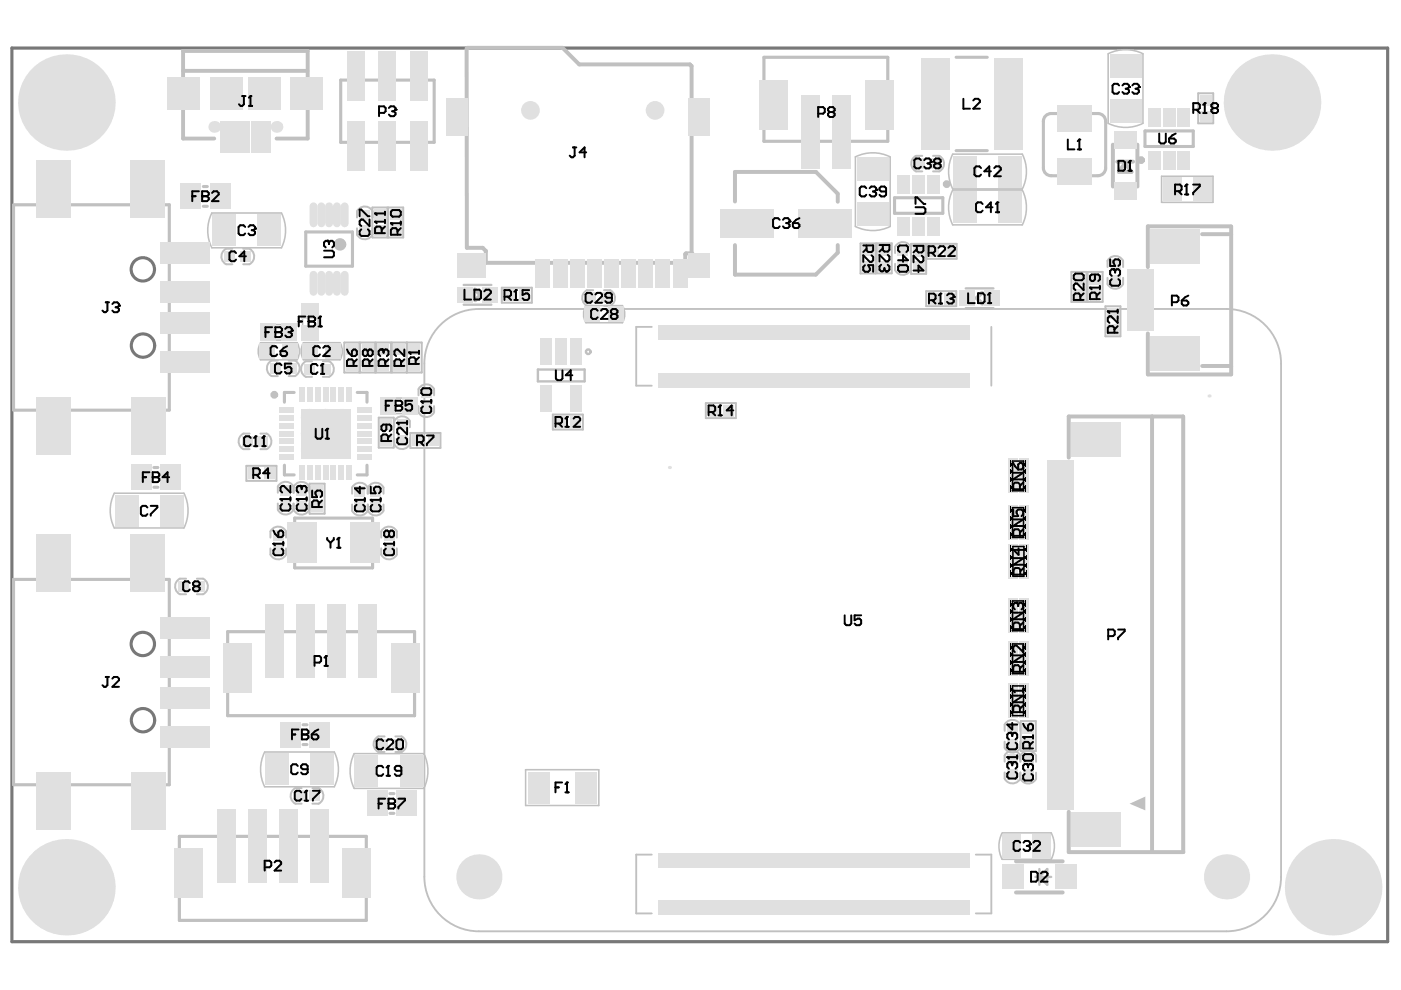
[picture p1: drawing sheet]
<svg xmlns="http://www.w3.org/2000/svg" width="297mm" height="210mm" viewBox="0 0 297 210" stroke-linecap="round" stroke-linejoin="round" font-family="sans-serif">
<path d="M2.5 10.2h291.7v189.5h-291.7z" fill="none" stroke="#787878" stroke-width=".67"/>
<g fill="none" stroke="#787878" stroke-width=".66">
<circle cx="30.3" cy="57.1" r="2.48"/>
<circle cx="30.3" cy="73.3" r="2.48"/>
<circle cx="30.3" cy="136.5" r="2.48"/>
<circle cx="30.3" cy="152.7" r="2.48"/>
</g>
<path d="M239.5 170.4l3.3-1.5v2.9z" fill="#c0c0c0"/>
<g fill="none" stroke="#c0c0c0" stroke-width=".84">
<path d="M98.9 10.2l.1 42.3h3.3l.7 .7v2.5h41.9l.4-.3v-1.5l.2-.2h1.3M99 10.1h20.3l3.5 3.6h23.5l.3 .3v39.5M236 30.7v8.9M236.9 34.3h3.3M238.6 34.5l1.3 2h-2.7zM241.2 30.7v8.9M155.8 52v6.2h17.2l4.6-4.6v-1.6M177.6 41.1v1.7M177.6 41.1l-4.6-4.6h-17.2v6.2M254.9 49.7h6.1M261 48h-17.6v8.6M261 48v31.4"/>
<path d="M243.4 79.4h17.6M243.4 70.7v8.7M254.9 77.6h6.1M244.3 88.3v92.4h-17.7v-8.6M250.8 88.3h-24.2v8.7M250.9 88.3v92.4h-6.5M215.4 182.6h9.9M215.4 189.2h9.9"/>
</g>
<g fill="none" stroke="#c0c0c0" stroke-width=".42">
<path d="M254 19.8h3.2v6.3h-3.2zM195.5 33h-1.3a1.85 1.85 0 0 0-1 1.7 1.85 1.85 0 0 0 1 1.6h1.3M197.8 33h1.3a1.85 1.85 0 0 1 1.1 1.7 1.85 1.85 0 0 1-1.1 1.6h-1.3M49.3 52.7h-1.4a1.85 1.85 0 0 0-1 1.7 1.85 1.85 0 0 0 1 1.6h1.4M51.6 52.7h1.3a1.85 1.85 0 0 1 1 1.7 1.85 1.85 0 0 1-1 1.6h-1.3M75.7 48.4v1.3a1.85 1.85 0 0 0 3.3 0v-1.3M75.7 46.1v-1.3a1.85 1.85 0 0 1 3.3 0v1.3M78.9 44h3.2v6.4h-3.2zM82.3 44h3.2v6.4h-3.2zM182.4 51.6h3.2v6.4h-3.2zM185.9 51.6h3.2v6.4h-3.2zM189.8 55.9v1.4a1.85 1.85 0 0 0 3.3 0v-1.4"/>
<path d="M189.8 53.7v-1.4a1.85 1.85 0 0 1 3.3 0v1.4M193.2 51.7h3.2v6.4h-3.2zM196.5 51.7h6.3v3.2h-6.3zM227.2 57.6h3.1v6.4h-3.1zM230.6 57.6h3.2v6.4h-3.2zM234.8 58.9v1.3a1.85 1.85 0 0 0 3.3 0v-1.3M234.8 56.6v-1.3a1.85 1.85 0 0 1 3.3 0v1.3M58.9 76.4h-1.3a1.85 1.85 0 0 0-1 1.7 1.85 1.85 0 0 0 1 1.6h1.3M61.2 76.4h1.3a1.85 1.85 0 0 1 1 1.7 1.85 1.85 0 0 1-1 1.6h-1.3M66.2 76.6h-1.4a1.85 1.85 0 0 0-1 1.6 1.85 1.85 0 0 0 1 1.7h1.4M68.5 76.6h1.3a1.85 1.85 0 0 1 1 1.6 1.85 1.85 0 0 1-1 1.7h-1.3M73 72.6h3.2v6.4h-3.2z"/>
<path d="M76.4 72.6h3.1v6.4h-3.1zM79.7 72.6h3.2v6.4h-3.2zM83.1 72.6h6.3v6.4h-6.3zM86.2 72.6v6.4M106.4 61h6.4v3.2h-6.4zM125.8 61.5h-1.3a1.85 1.85 0 0 0-1.1 1.7 1.85 1.85 0 0 0 1 1.6h1.4M128.1 61.5h1.3a1.85 1.85 0 0 1 1 1.7 1.85 1.85 0 0 1-1 1.6h-1.3M196.4 61.7h6.3v3.2h-6.3zM234.4 64.9h3.2v6.4h-3.2zM52.2 98.8h6.4v3.2h-6.4zM52.9 91.9h-1.3a1.85 1.85 0 0 0-1 1.7 1.85 1.85 0 0 0 1 1.6h1.3M55.2 91.9h1.3a1.85 1.85 0 0 1 1 1.7 1.85 1.85 0 0 1-1 1.6h-1.3"/>
<path d="M80.3 88.6h3.2v6.3h-3.2zM83.6 92.9v1.3a1.85 1.85 0 0 0 3.3 0v-1.3M83.6 90.6v-1.3a1.85 1.85 0 0 1 3.3 0v1.3M87 91.8h6.4v3.2h-6.4zM88.7 86.1v1.3a1.85 1.85 0 0 0 3.3 0v-1.3M88.7 83.8v-1.3a1.85 1.85 0 0 1 3.3 0v1.3M117.2 87.9h6.4v3.2h-6.4zM149.6 85.5h6.4v3.2h-6.4zM57.3 116.3v1.3a1.85 1.85 0 0 0 3.3 0v-1.3M57.3 112.7v1.3M57.3 112.7a1.85 1.85 0 0 1 3.3 0v1.3M58.9 104.5v-1.3a1.85 1.85 0 0 1 3.3 0v1.3"/>
<path d="M58.9 106.8v1.3a1.85 1.85 0 0 0 3.3 0v-1.3M62.3 104.5v-1.3a1.85 1.85 0 0 1 3.3 0v1.3M62.3 106.8v1.3a1.85 1.85 0 0 0 3.3 0v-1.3M65.6 102.6h3.2v6.3h-3.2zM74.7 104.7v-1.3a1.85 1.85 0 0 1 3.3 0v1.3M74.7 107v1.3a1.85 1.85 0 0 0 3.3 0v-1.3M78 104.7v-1.3a1.85 1.85 0 0 1 3.3 0v1.3M78 107v1.3a1.85 1.85 0 0 0 3.3 0v-1.3M80.8 116.3v1.3a1.85 1.85 0 0 0 3.3 0v-1.3M80.8 112.7v1.3M80.8 112.7a1.85 1.85 0 0 1 3.3 0v1.3M39.5 122.7h-1.4a1.85 1.85 0 0 0-1 1.6 1.85 1.85 0 0 0 1 1.7h1.4"/>
<path d="M41.7 122.7h1.4M43.1 122.7a1.85 1.85 0 0 1 1 1.6 1.85 1.85 0 0 1-1 1.7h-1.4M81.5 156.1h-1.3a1.85 1.85 0 0 0-1 1.7 1.85 1.85 0 0 0 1 1.6h1.3M83.8 156.1h1.3a1.85 1.85 0 0 1 1.1 1.7 1.85 1.85 0 0 1-1.1 1.6h-1.3M213 157.2v1.4a1.85 1.85 0 0 0 3.3 0v-1.4M213 153.6v1.4M213 153.6a1.85 1.85 0 0 1 3.3 0v1.4M216.4 152.9h3.2v6.4h-3.2zM63.9 167.1h-1.3a1.85 1.85 0 0 0-1 1.6 1.85 1.85 0 0 0 1 1.7h1.3M66.2 167.1h1.4a1.85 1.85 0 0 1 1 1.7 1.85 1.85 0 0 1-1 1.6h-1.4M213 161.5v-1.3a1.85 1.85 0 0 1 3.3 0v1.3M213 163.8v1.3a1.85 1.85 0 0 0 3.3 0v-1.3"/>
<path d="M216.4 161.5v-1.3a1.85 1.85 0 0 1 3.3 0v1.3M216.4 163.8v1.3a1.85 1.85 0 0 0 3.3 0v-1.3"/>
</g>
<g fill="none" stroke="#c0c0c0" stroke-width=".66">
<path d="M72.2 17h19.9v13.2h-19.9zM202.7 12.1h6.6M43.1 39.6h.9M202.7 31.9h6.6M221.7 24.6l.7-.5h.5h9.9a1.65 1.65 0 0 1 1.6 1.6v9.9a1.65 1.65 0 0 1-1.6 1.7h-9.9a1.65 1.65 0 0 1-1.7-1.7v-9.9l.1-.4zM242.8 27.8h10.2v3.3h-10.2zM2.9 43.4h33v43.6h-33zM43.1 43.7h.9M64.8 49.2h9.9v7.2h-9.9zM189.7 41.9h10.2v3.3h-10.2zM32.6 99.1h.9M60.3 98.6v2.1h2.1"/>
<path d="M62.4 83.2h-2.1v2.1M75.7 83.2h2.1v2.1M77.8 98.6v2.1h-2.1M32.6 103.3h.9M62.5 109.8h16.5v10.6h-16.5zM2.9 122.8h33v43.6h-33zM64.3 153.7h.8M64.3 157.9h.8M82.7 172.5h.8M82.7 168.3h.8"/>
</g>
<path d="M162 12.1h26.2v17.9h-26.2zM48.3 133.9h39.6v17.8h-39.6zM38 177.3h39.7v17.8h-39.7z" fill="none" stroke="#c0c0c0" stroke-width=".67"/>
<g fill="none" stroke="#c0c0c0" stroke-width=".82">
<path d="M38.8 15h26.4M45.4 29.4h-6.6v-18.6h26.4v18.6h-6.6M100.7 61.3l1.1 1.2M101.8 62.6l-1.1 1.1M207.1 63.2l1.2 1.2M208.2 62.1l-1.1 1.1"/>
<circle cx="200.7" cy="39" r=".41"/>
<circle cx="241.9" cy="33.9" r=".41"/>
<circle cx="58.2" cy="83.7" r=".41"/>
</g>
<g fill="none" stroke="#c0c0c0" stroke-width=".33">
<path d="M235 11.4a8.3 8.3 0 0 1 7.3 0v14.7a8.3 8.3 0 0 1-7.3 0zM181.4 33.3a8.3 8.3 0 0 1 7.3 0v14.7a8.3 8.3 0 0 1-7.3 0zM202 32.7h14.8a8.2 8.2 0 0 1 0 7.4h-14.8a8.2 8.2 0 0 1 0-7.4zM246.3 37.4h10.9v5.5h-10.9zM44.9 45.2h14.8a8.2 8.2 0 0 1 0 7.3h-14.8a8.2 8.2 0 0 1 0-7.3zM202 40.3h14.8a8.2 8.2 0 0 1 0 7.4h-14.8a8.2 8.2 0 0 1 0-7.4zM55.2 72.7h7.8a3.6 3.6 0 0 1 0 3.6h-7.8a3.6 3.6 0 0 1 0-3.6zM58.4 72.1h1.3M58.4 68.8h1.3M64.2 67.5v1.3M64.3 72.7h7.8a3.6 3.6 0 0 1 0 3.6h-7.8a3.6 3.6 0 0 1 0-3.6zM67.5 67.6v1.3"/>
<path d="M124.2 64.8a3.6 3.6 0 0 0 0 3.6M124.2 64.8h7.8a3.6 3.6 0 0 1 0 3.6h-7.8M83.9 87.7h1.3M83.9 84.4h1.4M24.2 104.6h14.8a8.2 8.2 0 0 1 0 7.3h-14.8a8.2 8.2 0 0 1 0-7.3zM56.1 159.4h14.8a8.2 8.2 0 0 1 0 7.4h-14.8a8.2 8.2 0 0 1 0-7.4zM75.1 159.8h14.8a8.2 8.2 0 0 1 0 7.4h-14.8a8.2 8.2 0 0 1 0-7.4zM111.4 163.2h15.6v7.6h-15.6zM212.5 176.6a6.1 6.1 0 0 0 0 5.6h10.4a6.1 6.1 0 0 0 0-5.6h-10.3"/>
</g>
<path d="M98.3 60.4h5.9M98.3 64.6h5.9M204.8 65.3h5.8M204.8 61.1h5.8" fill="none" stroke="#c0c0c0" stroke-width=".49"/>
<path d="M93.4 68.9a11.5 11.5 0 0 1 8.1-3.4h158.5a11.5 11.5 0 0 1 11.6 11.6v108.8a11.6 11.6 0 0 1-11.6 11.6h-158.5a11.5 11.5 0 0 1-11.5-11.6v-108.8a11.5 11.5 0 0 1 3.4-8.2zM138.2 69.3h-3.3v12.5h3.3M210.2 69.3v12.5M138.2 181.2h-3.3v12.5h3.3M206.9 181.2h3.3v12.5h-3.3" fill="none" stroke="#c0c0c0" stroke-width=".4"/>
<g fill="none" stroke="#c0c0c0" stroke-width=".5">
<path d="M114 78.3h9.9v2.6h-9.9zM219.5 185.9h3.4M220.4 184.3v3.3M220.4 185.9l1.6-1.6v3.3z"/>
<circle cx="124.7" cy="74.6" r=".49"/>
</g>
<circle cx="72.1" cy="51.8" r=".66" fill="none" stroke="#c0c0c0" stroke-width="1.3"/>
<g fill="#e0e0e0">
<circle cx="138.9" cy="23.4" r="1.99"/>
<circle cx="112.5" cy="23.4" r="1.99"/>
<circle cx="65.6" cy="91.9" r="1.8"/>
<circle cx="65.6" cy="88.5" r="1.8"/>
<circle cx="65.6" cy="95.4" r="1.8"/>
<circle cx="69.1" cy="95.4" r="1.8"/>
<circle cx="69.1" cy="88.5" r="1.8"/>
<circle cx="72.5" cy="88.5" r="1.8"/>
<circle cx="69.1" cy="91.9" r="1.8"/>
<circle cx="72.5" cy="91.9" r="1.8"/>
<circle cx="72.5" cy="95.4" r="1.8"/>
<circle cx="14.1" cy="21.7" r="10.2"/>
<circle cx="58.6" cy="26.9" r="1.24"/>
<circle cx="45.4" cy="26.9" r="1.24"/>
<circle cx="141.9" cy="99.1" r=".34"/>
<circle cx="282.7" cy="188.1" r="10.2"/>
<circle cx="260" cy="185.9" r="4.8"/>
<circle cx="256.3" cy="84" r=".34"/>
<circle cx="269.7" cy="21.7" r="10.2"/>
<circle cx="14.1" cy="188.1" r="10.2"/>
<circle cx="101.5" cy="185.9" r="4.8"/>
</g>
<g fill="#e0e0e0">
<path d="M96.9 53.7h6v5.3h-6z" fill-rule="evenodd"/>
<path d="M94.6 20.8h4.7v7.9h-4.7z" fill-rule="evenodd"/>
<path d="M145.8 20.8h4.7v7.9h-4.7z" fill-rule="evenodd"/>
<path d="M113.6 55.1h3v5.9h-3z" fill-rule="evenodd"/>
<path d="M117.3 55.1h2.9v5.9h-2.9z" fill-rule="evenodd"/>
<path d="M120.9 55.1h3v5.9h-3z" fill-rule="evenodd"/>
<path d="M124.5 55.1h3v5.9h-3z" fill-rule="evenodd"/>
<path d="M128.2 55.1h2.9v5.9h-2.9z" fill-rule="evenodd"/>
<path d="M131.8 55.1h3v5.9h-3z" fill-rule="evenodd"/>
<path d="M135.4 55.1h3v5.9h-3z" fill-rule="evenodd"/>
<path d="M139.1 55.1h2.9v5.9h-2.9z" fill-rule="evenodd"/>
<path d="M142.7 55.1h3v5.9h-3z" fill-rule="evenodd"/>
<path d="M145.8 53.7h4.7v5.3h-4.7z" fill-rule="evenodd"/>
<path d="M150 85.8h2.3v2.5h-2.3z" fill-rule="evenodd"/>
<path d="M153.3 85.8h2.3v2.5h-2.3z" fill-rule="evenodd"/>
<path d="M69.4 128.1h4v15.6h-4z" fill-rule="evenodd"/>
</g>
<path d="M69.8 58.3v3.6M71.4 58.3v3.6" fill="none" stroke="#e0e0e0" stroke-width="1.7"/>
<g fill="#e0e0e0">
<path d="M62.8 128.1h4v15.6h-4z" fill-rule="evenodd"/>
<path d="M52.6 171.6h3.9v15.5h-3.9z" fill-rule="evenodd"/>
<path d="M59.2 171.6h3.9v15.5h-3.9z" fill-rule="evenodd"/>
</g>
<path d="M68.1 43.7v3.7M69.8 43.7v3.7" fill="none" stroke="#e0e0e0" stroke-width="1.7"/>
<g fill="#e0e0e0">
<path d="M27.8 84.2h7.3v12.2h-7.3z" fill-rule="evenodd"/>
<path d="M7.7 84.2h7.3v12.2h-7.3z" fill-rule="evenodd"/>
<path d="M27.7 33.9h7.3v12.2h-7.3z" fill-rule="evenodd"/>
<path d="M33.9 51.3h10.6v4.7h-10.6z" fill-rule="evenodd"/>
<path d="M33.9 59.6h10.6v4.6h-10.6z" fill-rule="evenodd"/>
<path d="M33.9 66.2h10.6v4.6h-10.6z" fill-rule="evenodd"/>
<path d="M33.9 74.4h10.6v4.7h-10.6z" fill-rule="evenodd"/>
<path d="M7.6 33.9h7.3v12.2h-7.3z" fill-rule="evenodd"/>
<path d="M7.6 113.4h7.3v12.2h-7.3z" fill-rule="evenodd"/>
<path d="M33.9 153.9h10.6v4.6h-10.6z" fill-rule="evenodd"/>
<path d="M33.9 145.6h10.6v4.6h-10.6z" fill-rule="evenodd"/>
<path d="M33.9 139h10.6v4.6h-10.6z" fill-rule="evenodd"/>
<path d="M33.9 130.8h10.6v4.6h-10.6z" fill-rule="evenodd"/>
<path d="M27.7 113.4h7.3v12.2h-7.3z" fill-rule="evenodd"/>
<path d="M7.7 163.6h7.3v12.3h-7.3z" fill-rule="evenodd"/>
<path d="M27.8 163.6h7.3v12.3h-7.3z" fill-rule="evenodd"/>
<path d="M65.8 171.6h3.9v15.5h-3.9z" fill-rule="evenodd"/>
<path d="M46 171.6h3.9v15.5h-3.9z" fill-rule="evenodd"/>
<path d="M72.7 179.8h6v10.6h-6z" fill-rule="evenodd"/>
<path d="M37 179.8h6v10.6h-6z" fill-rule="evenodd"/>
<path d="M59.4 153h4.3v5.5h-4.3z" fill-rule="evenodd"/>
<path d="M65.7 153h4.3v5.5h-4.3z" fill-rule="evenodd"/>
<path d="M35.5 16.3h7v7h-7z" fill-rule="evenodd"/>
<path d="M61.6 16.3h6.9v7h-6.9z" fill-rule="evenodd"/>
<path d="M55.3 25.8h2v6.6h-2z" fill-rule="evenodd"/>
<path d="M53.2 25.8h2v6.6h-2z" fill-rule="evenodd"/>
<path d="M51 25.8h2v6.6h-2z" fill-rule="evenodd"/>
<path d="M48.9 25.8h2v6.6h-2z" fill-rule="evenodd"/>
<path d="M46.7 25.8h2v6.6h-2z" fill-rule="evenodd"/>
<path d="M52.5 16.3h7v7h-7z" fill-rule="evenodd"/>
<path d="M44.6 16.3h6.9v7h-6.9z" fill-rule="evenodd"/>
<path d="M73.7 25.7h3.7v10.6h-3.7z" fill-rule="evenodd"/>
<path d="M73.7 10.9h3.7v10.5h-3.7z" fill-rule="evenodd"/>
<path d="M80.3 25.7h3.7v10.6h-3.7z" fill-rule="evenodd"/>
<path d="M80.3 10.9h3.7v10.5h-3.7z" fill-rule="evenodd"/>
<path d="M86.9 25.7h3.7v10.6h-3.7z" fill-rule="evenodd"/>
<path d="M86.9 10.9h3.7v10.5h-3.7z" fill-rule="evenodd"/>
<path d="M183.4 16.9h6v10.6h-6z" fill-rule="evenodd"/>
<path d="M169.9 20.2h4v15.5h-4z" fill-rule="evenodd"/>
<path d="M176.5 20.2h4v15.5h-4z" fill-rule="evenodd"/>
<path d="M161 16.9h5.9v10.6h-5.9z" fill-rule="evenodd"/>
<path d="M213.5 153.3h2.3v2.3h-2.3z" fill-rule="evenodd"/>
<path d="M213.5 156.6h2.3v2.3h-2.3z" fill-rule="evenodd"/>
<path d="M216.8 156.6h2.4v2.3h-2.4z" fill-rule="evenodd"/>
<path d="M216.8 153.3h2.4v2.3h-2.4z" fill-rule="evenodd"/>
<path d="M216.9 159.9h2.3v2.3h-2.3z" fill-rule="evenodd"/>
<path d="M216.9 163.1h2.3v2.4h-2.3z" fill-rule="evenodd"/>
<path d="M213.5 159.8h2.3v2.3h-2.3z" fill-rule="evenodd"/>
<path d="M213.5 163.1h2.3v2.3h-2.3z" fill-rule="evenodd"/>
<path d="M234.7 65.3h2.5v2.3h-2.5z" fill-rule="evenodd"/>
<path d="M234.7 68.6h2.5v2.3h-2.5z" fill-rule="evenodd"/>
<path d="M235.3 58.2h2.3v2.4h-2.3z" fill-rule="evenodd"/>
<path d="M235.3 55h2.3v2.3h-2.3z" fill-rule="evenodd"/>
<path d="M231 58h2.4v2.3h-2.4z" fill-rule="evenodd"/>
<path d="M231 61.3h2.4v2.3h-2.4z" fill-rule="evenodd"/>
<path d="M227.5 58h2.5v2.3h-2.5z" fill-rule="evenodd"/>
<path d="M227.5 61.3h2.5v2.3h-2.5z" fill-rule="evenodd"/>
<path d="M210.8 12.3h6v19.5h-6z" fill-rule="evenodd"/>
<path d="M195.3 12.3h5.9v19.5h-5.9z" fill-rule="evenodd"/>
<path d="M169.4 44.4h11.2v5.9h-11.2z" fill-rule="evenodd"/>
<path d="M152.8 44.4h11.3v5.9h-11.3z" fill-rule="evenodd"/>
<path d="M181.7 33.4h6.7v4.9h-6.7z" fill-rule="evenodd"/>
<path d="M181.7 42.9h6.7v5h-6.7z" fill-rule="evenodd"/>
<path d="M196.6 37.1h2.6v3.9h-2.6z" fill-rule="evenodd"/>
<path d="M193.5 37.1h2.6v3.9h-2.6z" fill-rule="evenodd"/>
<path d="M190.3 37.1h2.7v3.9h-2.7z" fill-rule="evenodd"/>
<path d="M190.3 46.1h2.7v4h-2.7z" fill-rule="evenodd"/>
<path d="M193.5 46.1h2.6v4h-2.6z" fill-rule="evenodd"/>
<path d="M196.6 46.1h2.6v4h-2.6z" fill-rule="evenodd"/>
<path d="M197.2 33.5h2.3v2.4h-2.3z" fill-rule="evenodd"/>
<path d="M193.9 33.5h2.3v2.4h-2.3z" fill-rule="evenodd"/>
<path d="M196.7 62.1h2.4v2.4h-2.4z" fill-rule="evenodd"/>
<path d="M200 62.1h2.4v2.4h-2.4z" fill-rule="evenodd"/>
<path d="M208.7 61.6h3.3v3.3h-3.3z" fill-rule="evenodd"/>
<path d="M203.4 61.6h3.3v3.3h-3.3z" fill-rule="evenodd"/>
<path d="M110.1 61.4h2.3v2.4h-2.3z" fill-rule="evenodd"/>
<path d="M106.8 61.4h2.3v2.4h-2.3z" fill-rule="evenodd"/>
<path d="M96.9 60.9h3.4v3.3h-3.4z" fill-rule="evenodd"/>
<path d="M102.2 60.9h3.3v3.3h-3.3z" fill-rule="evenodd"/>
<path d="M139.5 79.1h1.3v3h-1.3z" fill-rule="evenodd"/>
<path d="M139.5 69h1.3v2.9h-1.3z" fill-rule="evenodd"/>
<path d="M140.8 79.1h1.4v3h-1.4z" fill-rule="evenodd"/>
<path d="M140.8 69h1.4v2.9h-1.4z" fill-rule="evenodd"/>
<path d="M142.1 79.1h1.4v3h-1.4z" fill-rule="evenodd"/>
<path d="M142.1 69h1.4v2.9h-1.4z" fill-rule="evenodd"/>
<path d="M143.5 79.1h1.3v3h-1.3z" fill-rule="evenodd"/>
<path d="M143.5 69h1.3v2.9h-1.3z" fill-rule="evenodd"/>
<path d="M144.8 79.1h1.3v3h-1.3z" fill-rule="evenodd"/>
<path d="M144.8 69h1.3v2.9h-1.3z" fill-rule="evenodd"/>
<path d="M146.1 79.1h1.3v3h-1.3z" fill-rule="evenodd"/>
<path d="M146.1 69h1.3v2.9h-1.3z" fill-rule="evenodd"/>
<path d="M147.4 79.1h1.4v3h-1.4z" fill-rule="evenodd"/>
<path d="M147.4 69h1.4v2.9h-1.4z" fill-rule="evenodd"/>
<path d="M148.8 79.1h1.3v3h-1.3z" fill-rule="evenodd"/>
<path d="M148.8 69h1.3v2.9h-1.3z" fill-rule="evenodd"/>
<path d="M150.1 79.1h1.3v3h-1.3z" fill-rule="evenodd"/>
<path d="M150.1 69h1.3v2.9h-1.3z" fill-rule="evenodd"/>
<path d="M151.4 79.1h1.3v3h-1.3z" fill-rule="evenodd"/>
<path d="M151.4 69h1.3v2.9h-1.3z" fill-rule="evenodd"/>
<path d="M152.7 79.1h1.3v3h-1.3z" fill-rule="evenodd"/>
<path d="M152.7 69h1.3v2.9h-1.3z" fill-rule="evenodd"/>
<path d="M154 79.1h1.4v3h-1.4z" fill-rule="evenodd"/>
<path d="M154 69h1.4v2.9h-1.4z" fill-rule="evenodd"/>
<path d="M155.4 79.1h1.3v3h-1.3z" fill-rule="evenodd"/>
<path d="M155.4 69h1.3v2.9h-1.3z" fill-rule="evenodd"/>
<path d="M156.7 79.1h1.3v3h-1.3z" fill-rule="evenodd"/>
<path d="M156.7 69h1.3v2.9h-1.3z" fill-rule="evenodd"/>
<path d="M158 79.1h1.3v3h-1.3z" fill-rule="evenodd"/>
<path d="M158 69h1.3v2.9h-1.3z" fill-rule="evenodd"/>
<path d="M159.3 79.1h1.4v3h-1.4z" fill-rule="evenodd"/>
<path d="M159.3 69h1.4v2.9h-1.4z" fill-rule="evenodd"/>
<path d="M160.6 79.1h1.4v3h-1.4z" fill-rule="evenodd"/>
<path d="M160.6 69h1.4v2.9h-1.4z" fill-rule="evenodd"/>
<path d="M162 79.1h1.3v3h-1.3z" fill-rule="evenodd"/>
<path d="M162 69h1.3v2.9h-1.3z" fill-rule="evenodd"/>
<path d="M163.3 79.1h1.3v3h-1.3z" fill-rule="evenodd"/>
<path d="M163.3 69h1.3v2.9h-1.3z" fill-rule="evenodd"/>
<path d="M164.6 79.1h1.3v3h-1.3z" fill-rule="evenodd"/>
<path d="M164.6 69h1.3v2.9h-1.3z" fill-rule="evenodd"/>
<path d="M165.9 79.1h1.4v3h-1.4z" fill-rule="evenodd"/>
<path d="M165.9 69h1.4v2.9h-1.4z" fill-rule="evenodd"/>
<path d="M167.2 79.1h1.4v3h-1.4z" fill-rule="evenodd"/>
<path d="M167.2 69h1.4v2.9h-1.4z" fill-rule="evenodd"/>
<path d="M168.6 79.1h1.3v3h-1.3z" fill-rule="evenodd"/>
<path d="M168.6 69h1.3v2.9h-1.3z" fill-rule="evenodd"/>
<path d="M169.9 79.1h1.3v3h-1.3z" fill-rule="evenodd"/>
<path d="M169.9 69h1.3v2.9h-1.3z" fill-rule="evenodd"/>
<path d="M171.2 79.1h1.3v3h-1.3z" fill-rule="evenodd"/>
<path d="M171.2 69h1.3v2.9h-1.3z" fill-rule="evenodd"/>
<path d="M172.5 79.1h1.4v3h-1.4z" fill-rule="evenodd"/>
<path d="M172.5 69h1.4v2.9h-1.4z" fill-rule="evenodd"/>
<path d="M173.8 79.1h1.4v3h-1.4z" fill-rule="evenodd"/>
<path d="M173.8 69h1.4v2.9h-1.4z" fill-rule="evenodd"/>
<path d="M175.2 79.1h1.3v3h-1.3z" fill-rule="evenodd"/>
<path d="M175.2 69h1.3v2.9h-1.3z" fill-rule="evenodd"/>
<path d="M176.5 79.1h1.3v3h-1.3z" fill-rule="evenodd"/>
<path d="M176.5 69h1.3v2.9h-1.3z" fill-rule="evenodd"/>
<path d="M177.8 79.1h1.3v3h-1.3z" fill-rule="evenodd"/>
<path d="M177.8 69h1.3v2.9h-1.3z" fill-rule="evenodd"/>
<path d="M179.1 79.1h1.4v3h-1.4z" fill-rule="evenodd"/>
<path d="M179.1 69h1.4v2.9h-1.4z" fill-rule="evenodd"/>
<path d="M180.5 79.1h1.3v3h-1.3z" fill-rule="evenodd"/>
<path d="M180.5 69h1.3v2.9h-1.3z" fill-rule="evenodd"/>
<path d="M181.8 79.1h1.3v3h-1.3z" fill-rule="evenodd"/>
<path d="M181.8 69h1.3v2.9h-1.3z" fill-rule="evenodd"/>
<path d="M183.1 79.1h1.3v3h-1.3z" fill-rule="evenodd"/>
<path d="M183.1 69h1.3v2.9h-1.3z" fill-rule="evenodd"/>
<path d="M184.4 79.1h1.4v3h-1.4z" fill-rule="evenodd"/>
<path d="M184.4 69h1.4v2.9h-1.4z" fill-rule="evenodd"/>
<path d="M185.7 79.1h1.4v3h-1.4z" fill-rule="evenodd"/>
<path d="M185.7 69h1.4v2.9h-1.4z" fill-rule="evenodd"/>
<path d="M187.1 79.1h1.3v3h-1.3z" fill-rule="evenodd"/>
<path d="M187.1 69h1.3v2.9h-1.3z" fill-rule="evenodd"/>
<path d="M188.4 79.1h1.3v3h-1.3z" fill-rule="evenodd"/>
<path d="M188.4 69h1.3v2.9h-1.3z" fill-rule="evenodd"/>
<path d="M189.7 79.1h1.3v3h-1.3z" fill-rule="evenodd"/>
<path d="M189.7 69h1.3v2.9h-1.3z" fill-rule="evenodd"/>
<path d="M191 79.1h1.4v3h-1.4z" fill-rule="evenodd"/>
<path d="M191 69h1.4v2.9h-1.4z" fill-rule="evenodd"/>
<path d="M192.3 79.1h1.4v3h-1.4z" fill-rule="evenodd"/>
<path d="M192.3 69h1.4v2.9h-1.4z" fill-rule="evenodd"/>
<path d="M193.7 79.1h1.3v3h-1.3z" fill-rule="evenodd"/>
<path d="M193.7 69h1.3v2.9h-1.3z" fill-rule="evenodd"/>
<path d="M195 79.1h1.3v3h-1.3z" fill-rule="evenodd"/>
<path d="M195 69h1.3v2.9h-1.3z" fill-rule="evenodd"/>
<path d="M196.3 79.1h1.3v3h-1.3z" fill-rule="evenodd"/>
<path d="M196.3 69h1.3v2.9h-1.3z" fill-rule="evenodd"/>
<path d="M197.6 79.1h1.4v3h-1.4z" fill-rule="evenodd"/>
<path d="M197.6 69h1.4v2.9h-1.4z" fill-rule="evenodd"/>
<path d="M199 79.1h1.3v3h-1.3z" fill-rule="evenodd"/>
<path d="M199 69h1.3v2.9h-1.3z" fill-rule="evenodd"/>
<path d="M200.3 79.1h1.3v3h-1.3z" fill-rule="evenodd"/>
<path d="M200.3 69h1.3v2.9h-1.3z" fill-rule="evenodd"/>
<path d="M201.6 79.1h1.3v3h-1.3z" fill-rule="evenodd"/>
<path d="M201.6 69h1.3v2.9h-1.3z" fill-rule="evenodd"/>
<path d="M202.9 79.1h1.3v3h-1.3z" fill-rule="evenodd"/>
<path d="M202.9 69h1.3v2.9h-1.3z" fill-rule="evenodd"/>
<path d="M204.2 79.1h1.4v3h-1.4z" fill-rule="evenodd"/>
<path d="M204.2 69h1.4v2.9h-1.4z" fill-rule="evenodd"/>
<path d="M139.5 191h1.3v3h-1.3z" fill-rule="evenodd"/>
<path d="M139.5 180.9h1.3v2.9h-1.3z" fill-rule="evenodd"/>
<path d="M140.8 191h1.4v3h-1.4z" fill-rule="evenodd"/>
<path d="M140.8 180.9h1.4v2.9h-1.4z" fill-rule="evenodd"/>
<path d="M142.1 191h1.4v3h-1.4z" fill-rule="evenodd"/>
<path d="M142.1 180.9h1.4v2.9h-1.4z" fill-rule="evenodd"/>
<path d="M143.5 191h1.3v3h-1.3z" fill-rule="evenodd"/>
<path d="M143.5 180.9h1.3v2.9h-1.3z" fill-rule="evenodd"/>
<path d="M144.8 191h1.3v3h-1.3z" fill-rule="evenodd"/>
<path d="M144.8 180.9h1.3v2.9h-1.3z" fill-rule="evenodd"/>
<path d="M146.1 191h1.3v3h-1.3z" fill-rule="evenodd"/>
<path d="M146.1 180.9h1.3v2.9h-1.3z" fill-rule="evenodd"/>
<path d="M147.4 191h1.4v3h-1.4z" fill-rule="evenodd"/>
<path d="M147.4 180.9h1.4v2.9h-1.4z" fill-rule="evenodd"/>
<path d="M148.8 191h1.3v3h-1.3z" fill-rule="evenodd"/>
<path d="M148.8 180.9h1.3v2.9h-1.3z" fill-rule="evenodd"/>
<path d="M150.1 191h1.3v3h-1.3z" fill-rule="evenodd"/>
<path d="M150.1 180.9h1.3v2.9h-1.3z" fill-rule="evenodd"/>
<path d="M151.4 191h1.3v3h-1.3z" fill-rule="evenodd"/>
<path d="M151.4 180.9h1.3v2.9h-1.3z" fill-rule="evenodd"/>
<path d="M152.7 191h1.3v3h-1.3z" fill-rule="evenodd"/>
<path d="M152.7 180.9h1.3v2.9h-1.3z" fill-rule="evenodd"/>
<path d="M154 191h1.4v3h-1.4z" fill-rule="evenodd"/>
<path d="M154 180.9h1.4v2.9h-1.4z" fill-rule="evenodd"/>
<path d="M155.4 191h1.3v3h-1.3z" fill-rule="evenodd"/>
<path d="M155.4 180.9h1.3v2.9h-1.3z" fill-rule="evenodd"/>
<path d="M156.7 191h1.3v3h-1.3z" fill-rule="evenodd"/>
<path d="M156.7 180.9h1.3v2.9h-1.3z" fill-rule="evenodd"/>
<path d="M158 191h1.3v3h-1.3z" fill-rule="evenodd"/>
<path d="M158 180.9h1.3v2.9h-1.3z" fill-rule="evenodd"/>
<path d="M159.3 191h1.4v3h-1.4z" fill-rule="evenodd"/>
<path d="M159.3 180.9h1.4v2.9h-1.4z" fill-rule="evenodd"/>
<path d="M160.6 191h1.4v3h-1.4z" fill-rule="evenodd"/>
<path d="M160.6 180.9h1.4v2.9h-1.4z" fill-rule="evenodd"/>
<path d="M162 191h1.3v3h-1.3z" fill-rule="evenodd"/>
<path d="M162 180.9h1.3v2.9h-1.3z" fill-rule="evenodd"/>
<path d="M163.3 191h1.3v3h-1.3z" fill-rule="evenodd"/>
<path d="M163.3 180.9h1.3v2.9h-1.3z" fill-rule="evenodd"/>
<path d="M164.6 191h1.3v3h-1.3z" fill-rule="evenodd"/>
<path d="M164.6 180.9h1.3v2.9h-1.3z" fill-rule="evenodd"/>
<path d="M165.9 191h1.4v3h-1.4z" fill-rule="evenodd"/>
<path d="M165.9 180.9h1.4v2.9h-1.4z" fill-rule="evenodd"/>
<path d="M167.2 191h1.4v3h-1.4z" fill-rule="evenodd"/>
<path d="M167.2 180.9h1.4v2.9h-1.4z" fill-rule="evenodd"/>
<path d="M168.6 191h1.3v3h-1.3z" fill-rule="evenodd"/>
<path d="M168.6 180.9h1.3v2.9h-1.3z" fill-rule="evenodd"/>
<path d="M169.9 191h1.3v3h-1.3z" fill-rule="evenodd"/>
<path d="M169.9 180.9h1.3v2.9h-1.3z" fill-rule="evenodd"/>
<path d="M171.2 191h1.3v3h-1.3z" fill-rule="evenodd"/>
<path d="M171.2 180.9h1.3v2.9h-1.3z" fill-rule="evenodd"/>
<path d="M172.5 191h1.4v3h-1.4z" fill-rule="evenodd"/>
<path d="M172.5 180.9h1.4v2.9h-1.4z" fill-rule="evenodd"/>
<path d="M173.8 191h1.4v3h-1.4z" fill-rule="evenodd"/>
<path d="M173.8 180.9h1.4v2.9h-1.4z" fill-rule="evenodd"/>
<path d="M175.2 191h1.3v3h-1.3z" fill-rule="evenodd"/>
<path d="M175.2 180.9h1.3v2.9h-1.3z" fill-rule="evenodd"/>
<path d="M176.5 191h1.3v3h-1.3z" fill-rule="evenodd"/>
<path d="M176.5 180.9h1.3v2.9h-1.3z" fill-rule="evenodd"/>
<path d="M177.8 191h1.3v3h-1.3z" fill-rule="evenodd"/>
<path d="M177.8 180.9h1.3v2.9h-1.3z" fill-rule="evenodd"/>
<path d="M179.1 191h1.4v3h-1.4z" fill-rule="evenodd"/>
<path d="M179.1 180.9h1.4v2.9h-1.4z" fill-rule="evenodd"/>
<path d="M180.5 191h1.3v3h-1.3z" fill-rule="evenodd"/>
<path d="M180.5 180.9h1.3v2.9h-1.3z" fill-rule="evenodd"/>
<path d="M181.8 191h1.3v3h-1.3z" fill-rule="evenodd"/>
<path d="M181.8 180.9h1.3v2.9h-1.3z" fill-rule="evenodd"/>
<path d="M183.1 191h1.3v3h-1.3z" fill-rule="evenodd"/>
<path d="M183.1 180.9h1.3v2.9h-1.3z" fill-rule="evenodd"/>
<path d="M184.4 191h1.3v3h-1.3z" fill-rule="evenodd"/>
<path d="M184.4 180.9h1.4v2.9h-1.4z" fill-rule="evenodd"/>
<path d="M185.7 191h1.4v3h-1.4z" fill-rule="evenodd"/>
<path d="M185.7 180.9h1.4v2.9h-1.4z" fill-rule="evenodd"/>
<path d="M187.1 191h1.3v3h-1.3z" fill-rule="evenodd"/>
<path d="M187.1 180.9h1.3v2.9h-1.3z" fill-rule="evenodd"/>
<path d="M188.4 191h1.3v3h-1.3z" fill-rule="evenodd"/>
<path d="M188.4 180.9h1.3v2.9h-1.3z" fill-rule="evenodd"/>
<path d="M189.7 191h1.3v3h-1.3z" fill-rule="evenodd"/>
<path d="M189.7 180.9h1.3v2.9h-1.3z" fill-rule="evenodd"/>
<path d="M191 191h1.4v3h-1.4z" fill-rule="evenodd"/>
<path d="M191 180.9h1.4v2.9h-1.4z" fill-rule="evenodd"/>
<path d="M192.3 191h1.4v3h-1.4z" fill-rule="evenodd"/>
<path d="M192.3 180.9h1.4v2.9h-1.4z" fill-rule="evenodd"/>
<path d="M193.7 191h1.3v3h-1.3z" fill-rule="evenodd"/>
<path d="M193.7 180.9h1.3v2.9h-1.3z" fill-rule="evenodd"/>
<path d="M195 191h1.3v3h-1.3z" fill-rule="evenodd"/>
<path d="M195 180.9h1.3v2.9h-1.3z" fill-rule="evenodd"/>
<path d="M196.3 191h1.3v3h-1.3z" fill-rule="evenodd"/>
<path d="M196.3 180.9h1.3v2.9h-1.3z" fill-rule="evenodd"/>
<path d="M197.6 191h1.4v3h-1.4z" fill-rule="evenodd"/>
<path d="M197.6 180.9h1.4v2.9h-1.4z" fill-rule="evenodd"/>
<path d="M198.9 191h1.4v3h-1.4z" fill-rule="evenodd"/>
<path d="M198.9 180.9h1.4v2.9h-1.4z" fill-rule="evenodd"/>
<path d="M200.3 191h1.3v3h-1.3z" fill-rule="evenodd"/>
<path d="M200.3 180.9h1.3v2.9h-1.3z" fill-rule="evenodd"/>
<path d="M201.6 191h1.3v3h-1.3z" fill-rule="evenodd"/>
<path d="M201.6 180.9h1.3v2.9h-1.3z" fill-rule="evenodd"/>
<path d="M202.9 191h1.3v3h-1.3z" fill-rule="evenodd"/>
<path d="M202.9 180.9h1.3v2.9h-1.3z" fill-rule="evenodd"/>
<path d="M204.2 191h1.4v3h-1.4z" fill-rule="evenodd"/>
<path d="M204.2 180.9h1.4v2.9h-1.4z" fill-rule="evenodd"/>
<path d="M60.5 76.9h2.4v2.4h-2.4z" fill-rule="evenodd"/>
<path d="M57.2 76.9h2.4v2.4h-2.4z" fill-rule="evenodd"/>
<path d="M54.6 45.5h5v6.7h-5z" fill-rule="evenodd"/>
<path d="M45 45.5h5v6.7h-5z" fill-rule="evenodd"/>
<path d="M38.2 38.9h4.3v5.5h-4.3z" fill-rule="evenodd"/>
<path d="M44.5 38.9h4.3v5.5h-4.3z" fill-rule="evenodd"/>
<path d="M47.6 53.2h2.3v2.3h-2.3z" fill-rule="evenodd"/>
<path d="M50.9 53.2h2.3v2.3h-2.3z" fill-rule="evenodd"/>
<path d="M65.6 167.6h2.3v2.3h-2.3z" fill-rule="evenodd"/>
<path d="M62.3 167.6h2.3v2.3h-2.3z" fill-rule="evenodd"/>
<path d="M84.1 167.6h4.3v5.5h-4.3z" fill-rule="evenodd"/>
<path d="M77.8 167.6h4.3v5.5h-4.3z" fill-rule="evenodd"/>
<path d="M79.9 156.6h2.3v2.3h-2.3z" fill-rule="evenodd"/>
<path d="M83.2 156.6h2.3v2.3h-2.3z" fill-rule="evenodd"/>
<path d="M84.8 160.1h4.9v6.8h-4.9z" fill-rule="evenodd"/>
<path d="M75.2 160.1h5v6.8h-5z" fill-rule="evenodd"/>
<path d="M76 128.1h4v15.6h-4z" fill-rule="evenodd"/>
<path d="M56.2 128.1h4v15.6h-4z" fill-rule="evenodd"/>
<path d="M82.9 136.4h6v10.6h-6z" fill-rule="evenodd"/>
<path d="M47.3 136.4h5.9v10.6h-5.9z" fill-rule="evenodd"/>
<path d="M74.2 110.8h6.3v8.6h-6.3z" fill-rule="evenodd"/>
<path d="M61 110.8h6.3v8.6h-6.3z" fill-rule="evenodd"/>
<path d="M82.7 47.7h2.4v2.3h-2.4z" fill-rule="evenodd"/>
<path d="M82.7 44.4h2.4v2.3h-2.4z" fill-rule="evenodd"/>
<path d="M79.3 44.4h2.5v2.3h-2.5z" fill-rule="evenodd"/>
<path d="M79.3 47.7h2.5v2.3h-2.5z" fill-rule="evenodd"/>
<path d="M76.2 47.7h2.3v2.4h-2.3z" fill-rule="evenodd"/>
<path d="M76.2 44.5h2.3v2.3h-2.3z" fill-rule="evenodd"/>
</g>
<path d="M66.5 43.7v3.7M66.5 58.3v3.6M68.1 58.3v3.6M71.4 43.7v3.7M73.1 43.7v3.7M73.1 58.3v3.6" fill="none" stroke="#e0e0e0" stroke-width="1.7"/>
<g fill="#e0e0e0">
<path d="M27.8 98.5h4.3v5.4h-4.3z" fill-rule="evenodd"/>
<path d="M34 98.5h4.3v5.4h-4.3z" fill-rule="evenodd"/>
<path d="M33.9 104.9h5v6.7h-5z" fill-rule="evenodd"/>
<path d="M24.3 104.9h5v6.7h-5z" fill-rule="evenodd"/>
<path d="M37.8 123.2h2.3v2.3h-2.3z" fill-rule="evenodd"/>
<path d="M41.1 123.2h2.3v2.3h-2.3z" fill-rule="evenodd"/>
<path d="M75.8 96.3h3v1.2h-3z" fill-rule="evenodd"/>
<path d="M75.8 94.7h3v1.1h-3z" fill-rule="evenodd"/>
<path d="M67.8 77.1h2.3v2.3h-2.3z" fill-rule="evenodd"/>
<path d="M64.5 77.1h2.3v2.3h-2.3z" fill-rule="evenodd"/>
<path d="M69 72.8h3.3v3.3h-3.3z" fill-rule="evenodd"/>
<path d="M64.1 72.8h3.3v3.3h-3.3z" fill-rule="evenodd"/>
<path d="M59.7 68.6h3.3v3.7h-3.3z" fill-rule="evenodd"/>
<path d="M55.1 68.6h3.3v3.7h-3.3z" fill-rule="evenodd"/>
<path d="M64 68.8h3.6v3.4h-3.6z" fill-rule="evenodd"/>
<path d="M64 64.2h3.6v3.3h-3.6z" fill-rule="evenodd"/>
<path d="M55 72.8h3.3v3.3h-3.3z" fill-rule="evenodd"/>
<path d="M59.9 72.8h3.3v3.3h-3.3z" fill-rule="evenodd"/>
<path d="M63.8 86.7h10.5v10.5h-10.5z" fill-rule="evenodd"/>
<path d="M63.5 82.2h1.2v3h-1.2z" fill-rule="evenodd"/>
<path d="M65.2 82.2h1.1v3h-1.1z" fill-rule="evenodd"/>
<path d="M66.8 82.2h1.2v3h-1.2z" fill-rule="evenodd"/>
<path d="M68.5 82.2h1.1v3h-1.1z" fill-rule="evenodd"/>
<path d="M70.1 82.2h1.2v3h-1.2z" fill-rule="evenodd"/>
<path d="M71.8 82.2h1.1v3h-1.1z" fill-rule="evenodd"/>
<path d="M73.4 82.2h1.2v3h-1.2z" fill-rule="evenodd"/>
<path d="M75.8 86.4h3v1.2h-3z" fill-rule="evenodd"/>
<path d="M75.8 88.1h3v1.1h-3z" fill-rule="evenodd"/>
<path d="M75.8 89.7h3v1.2h-3z" fill-rule="evenodd"/>
<path d="M75.8 91.4h3v1.1h-3z" fill-rule="evenodd"/>
<path d="M75.8 93h3v1.2h-3z" fill-rule="evenodd"/>
<path d="M73.4 98.7h1.2v3h-1.2z" fill-rule="evenodd"/>
<path d="M71.8 98.7h1.1v3h-1.1z" fill-rule="evenodd"/>
<path d="M70.1 98.7h1.2v3h-1.2z" fill-rule="evenodd"/>
<path d="M68.5 98.7h1.1v3h-1.1z" fill-rule="evenodd"/>
<path d="M66.8 98.7h1.2v3h-1.2z" fill-rule="evenodd"/>
<path d="M65.2 98.7h1.1v3h-1.1z" fill-rule="evenodd"/>
<path d="M63.5 98.7h1.2v3h-1.2z" fill-rule="evenodd"/>
<path d="M59.3 96.3h3v1.2h-3z" fill-rule="evenodd"/>
<path d="M59.3 94.7h3v1.1h-3z" fill-rule="evenodd"/>
<path d="M59.3 93h3v1.2h-3z" fill-rule="evenodd"/>
<path d="M59.3 91.4h3v1.1h-3z" fill-rule="evenodd"/>
<path d="M59.3 89.7h3v1.2h-3z" fill-rule="evenodd"/>
<path d="M59.3 88.1h3v1.1h-3z" fill-rule="evenodd"/>
<path d="M59.3 86.4h3v1.2h-3z" fill-rule="evenodd"/>
<path d="M54.6 92.4h2.3v2.3h-2.3z" fill-rule="evenodd"/>
<path d="M51.3 92.4h2.3v2.3h-2.3z" fill-rule="evenodd"/>
<path d="M55.9 99.1h2.3v2.5h-2.3z" fill-rule="evenodd"/>
<path d="M52.6 99.1h2.3v2.5h-2.3z" fill-rule="evenodd"/>
<path d="M66 102.9h2.5v2.3h-2.5z" fill-rule="evenodd"/>
<path d="M66 106.2h2.5v2.3h-2.5z" fill-rule="evenodd"/>
<path d="M62.8 102.8h2.3v2.4h-2.3z" fill-rule="evenodd"/>
<path d="M62.8 106.1h2.3v2.4h-2.3z" fill-rule="evenodd"/>
<path d="M59.4 102.8h2.3v2.3h-2.3z" fill-rule="evenodd"/>
<path d="M59.4 106.1h2.3v2.3h-2.3z" fill-rule="evenodd"/>
<path d="M57.8 112.3h2.4v2.3h-2.4z" fill-rule="evenodd"/>
<path d="M57.8 115.6h2.4v2.3h-2.4z" fill-rule="evenodd"/>
<path d="M81.3 112.3h2.3v2.3h-2.3z" fill-rule="evenodd"/>
<path d="M81.3 115.6h2.3v2.3h-2.3z" fill-rule="evenodd"/>
<path d="M78.5 103h2.3v2.3h-2.3z" fill-rule="evenodd"/>
<path d="M78.5 106.3h2.3v2.3h-2.3z" fill-rule="evenodd"/>
<path d="M75.1 103h2.4v2.3h-2.4z" fill-rule="evenodd"/>
<path d="M75.1 106.3h2.4v2.3h-2.4z" fill-rule="evenodd"/>
<path d="M87.4 92.2h2.3v2.4h-2.3z" fill-rule="evenodd"/>
<path d="M90.7 92.2h2.3v2.4h-2.3z" fill-rule="evenodd"/>
<path d="M89.2 85.4h2.3v2.4h-2.3z" fill-rule="evenodd"/>
<path d="M89.2 82.2h2.3v2.3h-2.3z" fill-rule="evenodd"/>
<path d="M80.6 84.2h3.3v3.7h-3.3z" fill-rule="evenodd"/>
<path d="M85.2 84.2h3.3v3.7h-3.3z" fill-rule="evenodd"/>
<path d="M86.6 73h2.5v2.3h-2.5z" fill-rule="evenodd"/>
<path d="M86.6 76.3h2.5v2.3h-2.5z" fill-rule="evenodd"/>
<path d="M83.4 73h2.5v2.3h-2.5z" fill-rule="evenodd"/>
<path d="M83.4 76.3h2.5v2.3h-2.5z" fill-rule="evenodd"/>
<path d="M80.1 76.3h2.4v2.3h-2.4z" fill-rule="evenodd"/>
<path d="M80.1 73h2.4v2.3h-2.4z" fill-rule="evenodd"/>
<path d="M76.7 76.3h2.5v2.3h-2.5z" fill-rule="evenodd"/>
<path d="M76.7 73h2.5v2.3h-2.5z" fill-rule="evenodd"/>
<path d="M73.4 73h2.4v2.3h-2.4z" fill-rule="evenodd"/>
<path d="M73.4 76.3h2.4v2.3h-2.4z" fill-rule="evenodd"/>
<path d="M80.7 88.9h2.4v2.3h-2.4z" fill-rule="evenodd"/>
<path d="M80.7 92.2h2.4v2.3h-2.4z" fill-rule="evenodd"/>
<path d="M84.1 92.2h2.3v2.3h-2.3z" fill-rule="evenodd"/>
<path d="M84.1 88.9h2.3v2.3h-2.3z" fill-rule="evenodd"/>
<path d="M127.4 62h2.3v2.3h-2.3z" fill-rule="evenodd"/>
<path d="M124.1 62h2.3v2.3h-2.3z" fill-rule="evenodd"/>
<path d="M124 65h3.3v3.3h-3.3z" fill-rule="evenodd"/>
<path d="M128.9 65h3.3v3.3h-3.3z" fill-rule="evenodd"/>
<path d="M202.1 33h5v6.8h-5z" fill-rule="evenodd"/>
<path d="M211.7 33h4.9v6.8h-4.9z" fill-rule="evenodd"/>
<path d="M202.1 40.6h5v6.8h-5z" fill-rule="evenodd"/>
<path d="M211.7 40.6h4.9v6.8h-4.9z" fill-rule="evenodd"/>
<path d="M193.5 55.4h2.5v2.3h-2.5z" fill-rule="evenodd"/>
<path d="M193.5 52.1h2.5v2.3h-2.5z" fill-rule="evenodd"/>
<path d="M196.8 52.1h2.4v2.4h-2.4z" fill-rule="evenodd"/>
<path d="M200.1 52.1h2.4v2.4h-2.4z" fill-rule="evenodd"/>
<path d="M190.3 55.3h2.3v2.3h-2.3z" fill-rule="evenodd"/>
<path d="M190.3 52h2.3v2.3h-2.3z" fill-rule="evenodd"/>
<path d="M182.8 52h2.5v2.3h-2.5z" fill-rule="evenodd"/>
<path d="M182.8 55.3h2.5v2.3h-2.5z" fill-rule="evenodd"/>
<path d="M186.3 55.3h2.4v2.3h-2.4z" fill-rule="evenodd"/>
<path d="M186.3 52h2.4v2.3h-2.4z" fill-rule="evenodd"/>
<path d="M65.8 159.7h5v6.8h-5z" fill-rule="evenodd"/>
<path d="M56.2 159.7h5v6.8h-5z" fill-rule="evenodd"/>
<path d="M117.6 88.3h2.3v2.4h-2.3z" fill-rule="evenodd"/>
<path d="M120.9 88.3h2.3v2.4h-2.3z" fill-rule="evenodd"/>
<path d="M114.7 81.6h2.3v5.7h-2.3z" fill-rule="evenodd"/>
<path d="M117.8 71.7h2.4v5.7h-2.4z" fill-rule="evenodd"/>
<path d="M114.7 71.7h2.3v5.7h-2.3z" fill-rule="evenodd"/>
<path d="M121 71.7h2.3v5.7h-2.3z" fill-rule="evenodd"/>
<path d="M121 81.6h2.3v5.7h-2.3z" fill-rule="evenodd"/>
<path d="M212.6 176.9h3.9v5h-3.9z" fill-rule="evenodd"/>
<path d="M218.8 176.9h4v5h-4z" fill-rule="evenodd"/>
<path d="M212.4 183.3h4.7v5.3h-4.7z" fill-rule="evenodd"/>
<path d="M223.7 183.3h4.6v5.3h-4.6z" fill-rule="evenodd"/>
<path d="M213.7 144.9h2v2h-2z" fill-rule="evenodd"/>
<path d="M213.7 146.9h2v1.7h-2z" fill-rule="evenodd"/>
<path d="M213.7 148.6h2v1.6h-2z" fill-rule="evenodd"/>
<path d="M213.7 150.2h2v2h-2z" fill-rule="evenodd"/>
<path d="M216 150.2h2v2h-2z" fill-rule="evenodd"/>
<path d="M216 148.6h2v1.6h-2z" fill-rule="evenodd"/>
<path d="M216 146.9h2v1.7h-2z" fill-rule="evenodd"/>
<path d="M216 144.9h2v2h-2z" fill-rule="evenodd"/>
<path d="M213.7 136h2v2h-2z" fill-rule="evenodd"/>
<path d="M213.7 138h2v1.7h-2z" fill-rule="evenodd"/>
<path d="M213.7 139.7h2v1.6h-2z" fill-rule="evenodd"/>
<path d="M213.7 141.3h2v2h-2z" fill-rule="evenodd"/>
<path d="M216 141.3h2v2h-2z" fill-rule="evenodd"/>
<path d="M216 139.7h2v1.6h-2z" fill-rule="evenodd"/>
<path d="M216 138h2v1.7h-2z" fill-rule="evenodd"/>
<path d="M216 136h2v2h-2z" fill-rule="evenodd"/>
<path d="M213.7 126.9h2v2h-2z" fill-rule="evenodd"/>
<path d="M213.7 128.9h2v1.7h-2z" fill-rule="evenodd"/>
<path d="M213.7 130.5h2v1.7h-2z" fill-rule="evenodd"/>
<path d="M213.7 132.2h2v2h-2z" fill-rule="evenodd"/>
<path d="M216 132.2h2v2h-2z" fill-rule="evenodd"/>
<path d="M216 130.5h2v1.7h-2z" fill-rule="evenodd"/>
<path d="M216 128.9h2v1.7h-2z" fill-rule="evenodd"/>
<path d="M216 126.9h2v2h-2z" fill-rule="evenodd"/>
<path d="M213.8 115.4h2v2h-2z" fill-rule="evenodd"/>
<path d="M213.8 117.3h2v1.7h-2z" fill-rule="evenodd"/>
<path d="M213.8 119h2v1.7h-2z" fill-rule="evenodd"/>
<path d="M213.8 120.7h2v2h-2z" fill-rule="evenodd"/>
<path d="M216.1 120.7h2v2h-2z" fill-rule="evenodd"/>
<path d="M216.1 119h2v1.7h-2z" fill-rule="evenodd"/>
<path d="M216.1 117.3h2v1.7h-2z" fill-rule="evenodd"/>
<path d="M216.1 115.4h2v2h-2z" fill-rule="evenodd"/>
<path d="M213.7 107.1h2v2h-2z" fill-rule="evenodd"/>
<path d="M213.7 109.1h2v1.7h-2z" fill-rule="evenodd"/>
<path d="M213.7 110.8h2v1.6h-2z" fill-rule="evenodd"/>
<path d="M213.7 112.4h2v2.1h-2z" fill-rule="evenodd"/>
<path d="M216 112.4h2v2.1h-2z" fill-rule="evenodd"/>
<path d="M216 110.8h2v1.6h-2z" fill-rule="evenodd"/>
<path d="M216 109.1h2v1.7h-2z" fill-rule="evenodd"/>
<path d="M216 107.1h2v2h-2z" fill-rule="evenodd"/>
<path d="M213.7 97.2h2v2h-2z" fill-rule="evenodd"/>
<path d="M213.7 99.2h2v1.7h-2z" fill-rule="evenodd"/>
<path d="M213.7 100.9h2v1.7h-2z" fill-rule="evenodd"/>
<path d="M213.7 102.6h2v2h-2z" fill-rule="evenodd"/>
<path d="M216 102.6h2v2h-2z" fill-rule="evenodd"/>
<path d="M216 100.9h2v1.7h-2z" fill-rule="evenodd"/>
<path d="M216 99.2h2v1.7h-2z" fill-rule="evenodd"/>
<path d="M216 97.2h2v2h-2z" fill-rule="evenodd"/>
<path d="M227.1 172.2h10.6v7.3h-10.6z" fill-rule="evenodd"/>
<path d="M227.1 89.5h10.6v7.2h-10.6z" fill-rule="evenodd"/>
<path d="M222.1 97.5h5.6v1.6h-5.6z" fill-rule="evenodd"/>
<path d="M222.1 99.1h5.6v1.7h-5.6z" fill-rule="evenodd"/>
<path d="M222.1 100.8h5.6v1.6h-5.6z" fill-rule="evenodd"/>
<path d="M222.1 102.4h5.6v1.7h-5.6z" fill-rule="evenodd"/>
<path d="M222.1 104.1h5.6v1.6h-5.6z" fill-rule="evenodd"/>
<path d="M222.1 105.7h5.6v1.7h-5.6z" fill-rule="evenodd"/>
<path d="M222.1 107.4h5.6v1.6h-5.6z" fill-rule="evenodd"/>
<path d="M222.1 109h5.6v1.7h-5.6z" fill-rule="evenodd"/>
<path d="M222.1 110.6h5.6v1.7h-5.6z" fill-rule="evenodd"/>
<path d="M222.1 112.3h5.6v1.7h-5.6z" fill-rule="evenodd"/>
<path d="M222.1 113.9h5.6v1.7h-5.6z" fill-rule="evenodd"/>
<path d="M222.1 115.6h5.6v1.7h-5.6z" fill-rule="evenodd"/>
<path d="M222.1 117.2h5.6v1.7h-5.6z" fill-rule="evenodd"/>
<path d="M222.1 118.9h5.6v1.7h-5.6z" fill-rule="evenodd"/>
<path d="M222.1 120.5h5.6v1.7h-5.6z" fill-rule="evenodd"/>
<path d="M222.1 122.2h5.6v1.7h-5.6z" fill-rule="evenodd"/>
<path d="M222.1 123.8h5.6v1.7h-5.6z" fill-rule="evenodd"/>
<path d="M222.1 125.5h5.6v1.7h-5.6z" fill-rule="evenodd"/>
<path d="M222.1 127.1h5.6v1.7h-5.6z" fill-rule="evenodd"/>
<path d="M222.1 128.8h5.6v1.7h-5.6z" fill-rule="evenodd"/>
<path d="M222.1 130.4h5.6v1.7h-5.6z" fill-rule="evenodd"/>
<path d="M222.1 132.1h5.6v1.6h-5.6z" fill-rule="evenodd"/>
<path d="M222.1 133.7h5.6v1.7h-5.6z" fill-rule="evenodd"/>
<path d="M222.1 135.4h5.6v1.7h-5.6z" fill-rule="evenodd"/>
<path d="M222.1 137h5.6v1.7h-5.6z" fill-rule="evenodd"/>
<path d="M222.1 138.7h5.6v1.6h-5.6z" fill-rule="evenodd"/>
<path d="M222.1 140.3h5.7v1.7h-5.7z" fill-rule="evenodd"/>
<path d="M222.1 142h5.7v1.7h-5.7z" fill-rule="evenodd"/>
<path d="M222.1 143.6h5.7v1.7h-5.7z" fill-rule="evenodd"/>
<path d="M222.1 145.3h5.6v1.7h-5.6z" fill-rule="evenodd"/>
<path d="M222.1 147h5.6v1.6h-5.6z" fill-rule="evenodd"/>
<path d="M222.1 148.6h5.7v1.6h-5.7z" fill-rule="evenodd"/>
<path d="M222.1 150.2h5.7v1.7h-5.7z" fill-rule="evenodd"/>
<path d="M222.1 151.9h5.7v1.6h-5.7z" fill-rule="evenodd"/>
<path d="M222.1 153.5h5.7v1.7h-5.7z" fill-rule="evenodd"/>
<path d="M222.1 155.2h5.7v1.6h-5.7z" fill-rule="evenodd"/>
<path d="M222.1 156.8h5.7v1.7h-5.7z" fill-rule="evenodd"/>
<path d="M222.1 158.5h5.7v1.6h-5.7z" fill-rule="evenodd"/>
<path d="M222.1 160.1h5.7v1.7h-5.7z" fill-rule="evenodd"/>
<path d="M222.1 161.8h5.7v1.6h-5.7z" fill-rule="evenodd"/>
<path d="M222.1 163.4h5.7v1.7h-5.7z" fill-rule="evenodd"/>
<path d="M222.1 165.1h5.7v1.6h-5.7z" fill-rule="evenodd"/>
<path d="M222.1 166.7h5.7v1.7h-5.7z" fill-rule="evenodd"/>
<path d="M222.1 168.4h5.7v1.6h-5.7z" fill-rule="evenodd"/>
<path d="M222.1 170h5.7v1.7h-5.7z" fill-rule="evenodd"/>
<path d="M224.2 22.2h7.3v5.7h-7.3z" fill-rule="evenodd"/>
<path d="M224.2 33.5h7.3v5.6h-7.3z" fill-rule="evenodd"/>
<path d="M236.2 27.9h4.7v3.7h-4.7z" fill-rule="evenodd"/>
<path d="M236.2 38.6h4.7v3.7h-4.7z" fill-rule="evenodd"/>
<path d="M238.9 57.1h5.6v1.6h-5.6z" fill-rule="evenodd"/>
<path d="M238.9 58.7h5.6v1.7h-5.6z" fill-rule="evenodd"/>
<path d="M238.9 60.4h5.6v1.6h-5.6z" fill-rule="evenodd"/>
<path d="M238.9 62h5.6v1.7h-5.6z" fill-rule="evenodd"/>
<path d="M238.9 63.7h5.6v1.6h-5.6z" fill-rule="evenodd"/>
<path d="M238.9 65.3h5.6v1.7h-5.6z" fill-rule="evenodd"/>
<path d="M238.9 67h5.6v1.6h-5.6z" fill-rule="evenodd"/>
<path d="M238.9 68.6h5.6v1.7h-5.6z" fill-rule="evenodd"/>
<path d="M243.9 48.7h10.5v7.3h-10.5z" fill-rule="evenodd"/>
<path d="M243.9 71.4h10.6v7.2h-10.6z" fill-rule="evenodd"/>
<path d="M252.9 37.7h4v4.9h-4z" fill-rule="evenodd"/>
<path d="M246.6 37.7h4v4.9h-4z" fill-rule="evenodd"/>
<path d="M235.3 21.1h6.7v4.9h-6.7z" fill-rule="evenodd"/>
<path d="M235.3 11.5h6.7v5h-6.7z" fill-rule="evenodd"/>
<path d="M254.4 20.2h2.5v2.3h-2.5z" fill-rule="evenodd"/>
<path d="M254.4 23.5h2.5v2.3h-2.5z" fill-rule="evenodd"/>
<path d="M243.4 32h2.7v3.9h-2.7z" fill-rule="evenodd"/>
<path d="M246.6 32h2.6v3.9h-2.6z" fill-rule="evenodd"/>
<path d="M249.7 32h2.6v3.9h-2.6z" fill-rule="evenodd"/>
<path d="M249.7 22.9h2.6v4h-2.6z" fill-rule="evenodd"/>
<path d="M246.6 22.9h2.6v4h-2.6z" fill-rule="evenodd"/>
<path d="M243.4 22.9h2.7v4h-2.7z" fill-rule="evenodd"/>
<path d="M111.9 163.7h4.7v6.6h-4.7z" fill-rule="evenodd"/>
<path d="M121.8 163.7h4.7v6.6h-4.7z" fill-rule="evenodd"/>
</g>
<path d="M214.7 97.7h2.3v6.4h-2.3zM214.7 107.6h2.3v6.4h-2.3zM214.8 115.9h2.3v6.3h-2.3zM214.7 127.4h2.3v6.3h-2.3zM214.7 136.5h2.3v6.3h-2.3zM214.7 145.4h2.3v6.3h-2.3z" fill="none" stroke="#000" stroke-width=".34"/>
<g fill="#000">
<path d="M214.2 97.6l.1 1.3z" fill-rule="evenodd"/>
<path d="M214.3 98.2h.2v.5h-.2z" fill-rule="evenodd"/>
<path d="M217.2 99.8h.2v.5h-.2z" fill-rule="evenodd"/>
<path d="M217.2 98.2h.2v.5h-.2z" fill-rule="evenodd"/>
<path d="M217.4 99.6l.1 1z" fill-rule="evenodd"/>
<path d="M217.4 97.6l.1 1.3z" fill-rule="evenodd"/>
<path d="M214.2 112.8l.1 1.3z" fill-rule="evenodd"/>
<path d="M214.2 111.1l.1 1z" fill-rule="evenodd"/>
<path d="M214.2 109.5l.1 .9z" fill-rule="evenodd"/>
<path d="M214.2 107.5l.1 1.3z" fill-rule="evenodd"/>
<path d="M214.2 101.2l.1 1z" fill-rule="evenodd"/>
<path d="M214.2 99.6l.1 1z" fill-rule="evenodd"/>
<path d="M214.2 102.9l.1 1.3z" fill-rule="evenodd"/>
<path d="M214.3 117.7v1z" fill-rule="evenodd"/>
<path d="M214.3 115.7v1.3z" fill-rule="evenodd"/>
<path d="M214.3 113h.2v.5h-.2z" fill-rule="evenodd"/>
<path d="M214.3 111.4h.2v.5h-.2z" fill-rule="evenodd"/>
<path d="M214.3 109.7h.2v.5h-.2z" fill-rule="evenodd"/>
<path d="M214.3 108h.2v.5h-.2z" fill-rule="evenodd"/>
<path d="M214.3 103.1h.2v.5h-.2z" fill-rule="evenodd"/>
<path d="M214.3 101.5h.2v.5h-.2z" fill-rule="evenodd"/>
<path d="M214.3 99.8h.2v.5h-.2z" fill-rule="evenodd"/>
<path d="M214.3 117.9h.3v.5h-.3z" fill-rule="evenodd"/>
<path d="M214.3 116.3h.3v.5h-.3z" fill-rule="evenodd"/>
<path d="M217.2 109.7h.2v.5h-.2z" fill-rule="evenodd"/>
<path d="M217.2 111.4h.2v.5h-.2z" fill-rule="evenodd"/>
<path d="M217.2 113h.2v.5h-.2z" fill-rule="evenodd"/>
<path d="M217.2 108h.2v.5h-.2z" fill-rule="evenodd"/>
<path d="M217.2 101.5h.2v.5h-.2z" fill-rule="evenodd"/>
<path d="M217.2 103.1h.2v.5h-.2z" fill-rule="evenodd"/>
<path d="M217.3 117.9h.2v.5h-.2z" fill-rule="evenodd"/>
<path d="M217.3 119.6h.2v.5h-.2z" fill-rule="evenodd"/>
<path d="M217.3 116.3h.2v.5h-.2z" fill-rule="evenodd"/>
<path d="M217.4 112.8l.1 1.3z" fill-rule="evenodd"/>
<path d="M217.4 109.5l.1 .9z" fill-rule="evenodd"/>
<path d="M217.4 111.1l.1 1z" fill-rule="evenodd"/>
<path d="M217.4 107.5l.1 1.3z" fill-rule="evenodd"/>
<path d="M217.4 101.2l.1 1z" fill-rule="evenodd"/>
<path d="M217.4 102.9l.1 1.3z" fill-rule="evenodd"/>
<path d="M217.5 119.3l.1 1z" fill-rule="evenodd"/>
<path d="M217.5 115.7l.1 1.3z" fill-rule="evenodd"/>
<path d="M217.5 117.7l.1 1z" fill-rule="evenodd"/>
<path d="M214.2 130.9l.1 1z" fill-rule="evenodd"/>
<path d="M214.2 138.3l.1 1z" fill-rule="evenodd"/>
<path d="M214.2 136.4l.1 1.3z" fill-rule="evenodd"/>
<path d="M214.2 132.6l.1 1.3z" fill-rule="evenodd"/>
<path d="M214.2 129.2l.1 1z" fill-rule="evenodd"/>
<path d="M214.2 127.2l.1 1.4z" fill-rule="evenodd"/>
<path d="M214.3 121v1.4z" fill-rule="evenodd"/>
<path d="M214.3 119.3v1z" fill-rule="evenodd"/>
<path d="M214.3 138.6h.2v.5h-.2z" fill-rule="evenodd"/>
<path d="M214.3 136.9h.2v.5h-.2z" fill-rule="evenodd"/>
<path d="M214.3 132.8h.2v.5h-.2z" fill-rule="evenodd"/>
<path d="M214.3 131.1h.2v.5h-.2z" fill-rule="evenodd"/>
<path d="M214.3 129.5h.2v.5h-.2z" fill-rule="evenodd"/>
<path d="M214.3 127.8h.2v.5h-.2z" fill-rule="evenodd"/>
<path d="M214.3 121.3h.3v.5h-.3z" fill-rule="evenodd"/>
<path d="M214.3 119.6h.3v.5h-.3z" fill-rule="evenodd"/>
<path d="M217.2 138.6h.2v.5h-.2z" fill-rule="evenodd"/>
<path d="M217.2 136.9h.2v.5h-.2z" fill-rule="evenodd"/>
<path d="M217.2 129.5h.2v.5h-.2z" fill-rule="evenodd"/>
<path d="M217.2 131.1h.2v.5h-.2z" fill-rule="evenodd"/>
<path d="M217.2 132.8h.2v.5h-.2z" fill-rule="evenodd"/>
<path d="M217.2 127.8h.2v.5h-.2z" fill-rule="evenodd"/>
<path d="M217.3 121.3h.2v.5h-.2z" fill-rule="evenodd"/>
<path d="M217.4 140l.1 1z" fill-rule="evenodd"/>
<path d="M217.4 136.4l.1 1.3z" fill-rule="evenodd"/>
<path d="M217.4 129.2l.1 1z" fill-rule="evenodd"/>
<path d="M217.4 130.9l.1 1z" fill-rule="evenodd"/>
<path d="M217.4 132.6l.1 1.3z" fill-rule="evenodd"/>
<path d="M217.4 127.2l.1 1.4z" fill-rule="evenodd"/>
<path d="M217.4 138.3l.1 1z" fill-rule="evenodd"/>
<path d="M217.5 121l.1 1.4z" fill-rule="evenodd"/>
<path d="M214.2 148.9l.1 1z" fill-rule="evenodd"/>
<path d="M214.2 150.6l.1 1.3z" fill-rule="evenodd"/>
<path d="M214.2 147.2l.1 1z" fill-rule="evenodd"/>
<path d="M214.2 145.3l.1 1.3z" fill-rule="evenodd"/>
<path d="M214.2 140l.1 1z" fill-rule="evenodd"/>
<path d="M214.2 141.7l.1 1.3z" fill-rule="evenodd"/>
<path d="M214.3 150.8h.2v.5h-.2z" fill-rule="evenodd"/>
<path d="M214.3 149.1h.2v.5h-.2z" fill-rule="evenodd"/>
<path d="M214.3 147.5h.2v.5h-.2z" fill-rule="evenodd"/>
<path d="M214.3 145.8h.2v.5h-.2z" fill-rule="evenodd"/>
<path d="M214.3 141.9h.2v.5h-.2z" fill-rule="evenodd"/>
<path d="M214.3 140.2h.2v.5h-.2z" fill-rule="evenodd"/>
<path d="M217.2 147.5h.2v.5h-.2z" fill-rule="evenodd"/>
<path d="M217.2 149.1h.2v.5h-.2z" fill-rule="evenodd"/>
<path d="M217.2 150.8h.2v.5h-.2z" fill-rule="evenodd"/>
<path d="M217.2 145.8h.2v.5h-.2z" fill-rule="evenodd"/>
<path d="M217.2 140.2h.2v.5h-.2z" fill-rule="evenodd"/>
<path d="M217.2 141.9h.2v.5h-.2z" fill-rule="evenodd"/>
<path d="M217.4 147.2l.1 1z" fill-rule="evenodd"/>
<path d="M217.4 148.9l.1 1z" fill-rule="evenodd"/>
<path d="M217.4 150.6l.1 1.3z" fill-rule="evenodd"/>
<path d="M217.4 145.3l.1 1.3z" fill-rule="evenodd"/>
<path d="M217.4 141.7l.1 1.3z" fill-rule="evenodd"/>
</g>
<g fill="none" stroke="#000" stroke-width=".42">
<path d="M237.3 18.1l-.4-.3h-.7l-.3 .3v1.4l.3 .4h.7l.4-.4M238 18.1l.3-.3h.7l.4 .3v.4l-.4 .3M238.7 18.8h.3M239 18.8l.4 .4v.3l-.4 .4h-.7l-.3-.4M240.1 18.1l.3-.3h.7l.4 .3v.4l-.4 .3M240.8 18.8h.3M241.1 18.8l.4 .4v.3l-.4 .4h-.7l-.3-.4M51.4 20.4h.7M51.7 20.4v1.7l-.3 .4h-.4l-.3-.4M52.8 22.5h.7M52.8 20.7l.3-.3v2.1M80.4 23.9h1l.4-.3v-.7l-.4-.4h-1v2.1"/>
<path d="M82.5 22.9l.3-.4h.7l.4 .4v.3l-.4 .4M83.2 23.6h.3M83.5 23.6l.4 .3v.4l-.4 .3h-.7l-.3-.3M121.5 31.3h.7M121.8 31.3v1.7l-.3 .4h-.4l-.3-.4M124.3 32.3h-1.4l1-1v2.1M173.5 24.1h1l.4-.3v-.7l-.4-.4h-1v2.1M175.9 23.8l-.3-.4v-.3l.3-.4h.7l.4 .4v.3l-.4 .4M175.9 23.8l-.3 .3v.4l.3 .3h.7l.4-.3v-.4l-.4-.3M175.9 23.8h.7M183.7 39.9l-.4-.3h-.7l-.3 .3v1.4l.3 .3h.7l.4-.3M184.4 39.9l.3-.3h.7l.4 .3v.4l-.4 .3"/>
<path d="M195.3 34l-.4-.4h-.7l-.3 .4v1.3l.3 .4h.7l.4-.4M195.9 34l.4-.4h.7l.3 .4v.3l-.3 .3M196.6 34.6h.4M197 34.6l.3 .4v.3l-.3 .4h-.7l-.4-.4M198.4 34.6l-.4-.3v-.3l.4-.4h.7l.3 .4v.3l-.3 .3M198.4 34.6l-.4 .4v.3l.4 .4h.7l.3-.4v-.3l-.3-.4M198.4 34.6h.7M204.3 21v2h1.4M206.4 21.3l.3-.3h.7l.3 .3v.3l-1.3 1.4h1.3M208 35.6l-.3-.3h-.7l-.4 .3v1.4l.4 .4h.7l.3-.4M210.1 36.3h-1.4l1-1v2.1M210.8 35.6l.3-.3h.7l.4 .3v.4l-1.4 1.4h1.4"/>
<path d="M226.4 29.6v2.1h1.4M228.5 31.7h.7M228.5 29.9l.3-.3v2.1M237.1 34.1h1.1l.3 .4v1.4l-.3 .3h-1.1zM239.2 36.2h.7M239.2 34.5l.4-.4v2.1M245.8 28.3v1.8l.3 .3h.7l.4-.3v-1.8M247.9 29.4h1l.4 .3v.4l-.4 .3h-.7l-.3-.3zM249.3 28.3l-.7 .4-.7 .7M251.2 39.5l.4-.4v2.1M253 39.1h1.4v.4l-1.4 1.4v.3M253 23.3h1l.4-.4v-.7l-.4-.3h-1v2.1"/>
<path d="M253.7 23.3l.7 .7M255.1 22.2l.3-.3v2.1M255.1 24h.7M257.2 22.9l-.4-.3v-.4l.4-.3h.7l.3 .3v.4l-.3 .3M257.2 22.9l-.4 .4v.3l.4 .4h.7l.3-.4v-.3l-.3-.4M257.2 22.9h.7M40.8 41.6h.7M42.2 40.6h-1.4v2.1M42.9 40.6h1l.4 .3v.4l-.4 .3 .4 .4v.3l-.4 .4h-1zM42.9 41.6h1M45 40.9l.3-.3h.7l.4 .3v.4l-1.4 1.4h1.4M50 53.6l-.3-.3h-.7l-.3 .3v1.4l.3 .4h.7l.3-.4"/>
<path d="M52 48.1l-.4-.3h-.7l-.3 .3v1.4l.3 .4h.7l.4-.4M52.1 54.3h-1.4l1.1-1v2.1M52.7 48.1l.3-.3h.7l.4 .3v.4l-.4 .3M53.4 48.8h.3M53.7 48.8l.4 .4v.3l-.4 .4h-.7l-.3-.4M68.7 53.2h1.7l.4 .3v.7l-.4 .3h-1.7M69.7 51.4l.4-.3h.3l.4 .3v.7l-.4 .4M69.7 51.4l-.3-.3h-.4l-.3 .3v.7l.3 .4M69.7 51.4v.4M76.3 45.8v-1.4h.3l1.4 1.4h.3M76.6 48.6l-.3 .4v.7l.3 .3h1.4l.3-.3v-.7l-.3-.4M78.3 46.5v1.4l-1.4-1.4h-.3l-.3 .4v.7l.3 .3"/>
<path d="M80.9 49.4v-1l-.3-.4h-.7l-.4 .4v1h2.1M81.6 48l-.7 .7M81.6 44.9v.7M81.6 46.6v.7M81.6 47h-2.1l.4 .3M81.6 45.3h-2.1l.4 .3M83.2 44.5h1.4l.4 .4v.7l-.4 .3h-1.4l-.3-.3v-.7zM84.3 49.8v-1.1l-.4-.3h-.7l-.3 .3v1.1h2.1M85 48.4l-.7 .7M85 47v.7M85 47.3h-2.1l.3 .4M165.3 46.6l-.3-.3h-.7l-.4 .3v1.4l.4 .3h.7l.3-.3"/>
<path d="M166 46.6l.4-.3h.7l.3 .3v.4l-.3 .3M166.7 47.3h.4M167.1 47.3l.3 .4v.3l-.3 .3h-.7l-.4-.3M168.1 47.3h1l.4 .4v.3l-.4 .3h-.7l-.3-.3zM169.5 46.3l-.7 .3-.7 .7M183 52h2.1v1.1l-.3 .3h-.7l-.4-.3v-1.1M183.4 56.2l-.4 .4v.7l.4 .3h.7l.3-.3v-.4l-.3-.7h1v1.4M183.7 52.7l-.7 .7M184.8 54.1l.3 .4v.7l-.3 .3h-.4l-1.4-1.4v1.4M185.1 40.6h.3M185.4 40.6l.4 .3v.4l-.4 .3h-.7l-.3-.3M186.5 52h2.1v1l-.4 .3h-.7l-.3-.3v-1"/>
<path d="M186.8 56.1l-.3 .4v.7l.3 .3h.4l.3-.3M187.2 52.6l-.7 .7M187.5 56.8v.4M187.9 40.6h-1.1l-.3-.3v-.4l.3-.3h.7l.4 .3v1.4l-.4 .3h-.7l-.3-.3M188.2 54l.4 .4v.7l-.4 .3h-.3l-1.4-1.4v1.4M188.2 56.1l.4 .4v.7l-.4 .3h-.3l-.4-.3M190.4 55.2h2.1l-1-1.1v1.4M190.8 53.4l-.4-.3v-.7l.4-.4h1.4l.3 .4v.7l-.3 .3M190.8 56.2h1.4l.3 .4v.7l-.3 .3h-1.4l-.4-.3v-.7zM193.7 52.1h2.1v1.1l-.4 .3h-.7l-.3-.3v-1.1M193.7 57.4h2.1l-1.1-1.1v1.4M194.1 43.9h1.8l.3 .4v.7l-.3 .3h-1.8"/>
<path d="M194.1 43.2v-1.4h.4l1.4 1.4h.3M194.4 52.8l-.7 .7M195.4 54.2l.4 .4v.7l-.4 .3h-.3l-1.4-1.4v1.4M196.9 53.6h1l.4-.3v-.7l-.4-.4h-1v2.1M197.6 53.6l.7 .7M199 52.6l.3-.4h.7l.4 .4v.3l-1.4 1.4h1.4M201.1 52.6l.3-.4h.7l.4 .4v.3l-1.4 1.4h1.4M208.3 43.3l-.3-.4h-.7l-.4 .4v1.3l.4 .4h.7l.3-.4M210.4 44h-1.4l1.1-1.1v2.1M211.1 45h.7M211.1 43.3l.4-.4v2.1M227.7 58.4l.3-.4h1.4l.4 .4v.7l-.4 .3h-1.4l-.3-.3z"/>
<path d="M232.1 58.2v1l-.3 .4h-.4l-.3-.4v-.7l.3-.3h1.4l.4 .3v.7l-.4 .4M235.4 55v1.4h1l-.3-.7v-.4l.3-.3h.7l.4 .3v.7l-.4 .4M235.7 59.2l-.3 .3v.7l.3 .4h1.4l.4-.4v-.7l-.4-.3M236.4 57.4l.4-.3h.3l.4 .3v.7l-.4 .4M236.4 57.4l-.3-.3h-.4l-.3 .3v.7l.3 .4M236.4 57.4v.4M249.1 40.5h1.1l.3-.3v-.7l-.3-.4h-1.1v2.1M249.8 40.5l.7 .7M251.2 41.2h.7M22.4 64.1h.7M22.8 64.1v1.7l-.4 .4h-.3l-.4-.4M23.8 64.5l.4-.4h.7l.3 .4v.3l-.3 .3"/>
<path d="M24.5 65.1h.4M24.9 65.1l.3 .4v.3l-.3 .4h-.7l-.4-.4M56.3 70.4h.7M57.7 69.4h-1.4v2.1M58.4 69.4h1l.4 .3v.4l-.4 .3 .4 .4v.3l-.4 .4h-1zM58.4 70.4h1M58.8 73.8l-.4-.4h-.7l-.3 .4v1.3l.3 .4h.7l.4-.4M59.5 74.4h1l.4 .4v.3l-.4 .4h-.7l-.3-.4zM59.7 77.4l-.4-.3h-.7l-.3 .3v1.4l.3 .4h.7l.4-.4M60.5 69.7l.3-.3h.7l.4 .3v.4l-.4 .3M60.9 73.4l-.7 .4-.7 .6M61.2 70.4h.3"/>
<path d="M61.5 70.4l.4 .4v.3l-.4 .4h-.7l-.3-.4M61.8 77.1h-1.4v1l.7-.3h.3l.4 .3v.7l-.4 .4h-.7l-.3-.4M63.3 68.2h.7M64.7 67.1h-1.4v2.1M65.4 67.1h1.1l.3 .4v.3l-.3 .4 .3 .3v.4l-.3 .3h-1.1zM65.4 68.2h1.1M67.3 77.5l-.3-.3h-.7l-.4 .3v1.4l.4 .4h.7l.3-.4M67.5 69.2h.7M67.5 67.5l.4-.4v2.1M67.8 73.8l-.3-.4h-.7l-.4 .4v1.3l.4 .4h.7l.3-.4M68 79.3h.7M68 77.5l.4-.3v2.1"/>
<path d="M68.5 73.8l.4-.4h.7l.3 .4v.3l-1.4 1.4h1.4M73.6 74.1l.3 .7 .7 .7M74.6 74.4l.4-.3h.3l.4 .3v.7l-.4 .4h-.7zM75 77.6v-1.1l-.4-.3h-.7l-.3 .3v1.1h2.1M75.7 76.2l-.7 .7M78 74.4l-.4-.3h-.3l-.4 .3v.7l.4 .4h.3l.4-.4M78 74.4l.3-.3h.4l.3 .3v.7l-.3 .4h-.4l-.3-.4M78 74.4v.7M78.3 77.6v-1.1l-.3-.3h-.7l-.4 .3v1.1h2.1M79 76.2l-.7 .7M81.3 74.4l-.3-.3h-.4l-.3 .3v.7l.3 .4M81.3 74.4l.4-.3h.3l.4 .3v.7l-.4 .4"/>
<path d="M81.3 74.4v.4M81.7 77.6v-1.1l-.4-.3h-.7l-.3 .3v1.1h2.1M82.4 76.2l-.7 .7M85 77.6v-1.1l-.3-.3h-.7l-.4 .3v1.1h2.1M85.7 74.1v1.4l-1.4-1.4h-.3l-.4 .3v.7l.4 .4M85.7 76.2l-.7 .7M88.1 77.2v-1.1l-.3-.3h-.7l-.4 .3v1.1h2.1M88.8 75.8l-.7 .7M88.8 74.4v.7M88.8 74.7h-2.1l.4 .4M98.5 61.4v2.1h1.4M100.6 61.4h1l.4 .4v1.4l-.4 .3h-1z"/>
<path d="M102.7 61.8l.3-.4h.7l.4 .4v.3l-1.4 1.4h1.4M107 62.9h1l.3-.3v-.7l-.3-.4h-1v2.1M107.6 62.9l.7 .7M109 63.6h.7M109 61.9l.4-.4v2.1M112.2 61.5h-1.4v1.1l.7-.4h.3l.4 .4v.6l-.4 .4h-.7l-.3-.4M117.9 78.5v1.8l.3 .3h.7l.4-.3v-1.8M121.3 79.6h-1.3l1-1.1v2.1M125.5 62.4l-.3-.3h-.7l-.4 .3v1.4l.4 .4h.7l.3-.4M126.2 62.4l.4-.3h.7l.3 .3v.4l-1.4 1.4h1.4M126.7 65.9l-.3-.4h-.7l-.4 .4v1.4l.4 .3h.7l.3-.3M127.4 65.9l.4-.4h.7l.3 .4v.3l-1.4 1.4h1.4"/>
<path d="M129.7 63.1h-1l-.4-.3v-.4l.4-.3h.7l.3 .3v1.4l-.3 .4h-.7l-.4-.4M129.9 66.6l-.4-.4v-.3l.4-.4h.7l.3 .4v.3l-.3 .4M129.9 66.6l-.4 .3v.4l.4 .3h.7l.3-.3v-.4l-.3-.3M129.9 66.6h.7M197 63.7h1l.4-.4v-.7l-.4-.3h-1v2.1M197.7 63.7l.7 .7M199.1 62.6l.3-.3v2.1M199.1 64.4h.7M200.8 62.6l.3-.3h.7l.4 .3v.4l-.4 .3M201.5 63.3h.3M201.8 63.3l.4 .4v.3l-.4 .4h-.7l-.3-.4M205.3 62.2v2.1h1.4"/>
<path d="M207.4 62.2h1l.4 .3v1.4l-.4 .4h-1zM209.5 64.3h.7M209.5 62.5l.3-.3v2.1M229.1 63.6v-1l-.4-.4h-.7l-.3 .4v1h2.1M229.8 60.1v1.4l-1.4-1.4h-.4l-.3 .4v.7l.3 .3M229.8 62.2l-.7 .7M232.5 63.4v-1l-.4-.4h-.7l-.3 .4v1h2.1M233.2 62l-.7 .7M233.2 60.6v.7M233.2 61h-2.1l.3 .3M236.3 70.6v-1.1l-.4-.3h-.7l-.3 .3v1.1h2.1M237 67.1v1.4l-1.4-1.4h-.4l-.3 .3v.7l.3 .4"/>
<path d="M237 69.2l-.7 .7M237 65.7v.7M237 66h-2.1l.3 .4M248.5 64.1h1l.4-.4v-.7l-.4-.3h-1v2.1M250.6 63.7h1l.4 .4v.3l-.4 .4h-.7l-.3-.4zM252 62.7l-.7 .3-.7 .7M53.2 92.9l-.4-.4h-.7l-.3 .4v1.4l.3 .3h.7l.4-.3M53.9 94.6h.7M53.9 92.9l.3-.4v2.1M55.6 94.6h.7M55.6 92.9l.3-.4v2.1M66.9 90.9v1.8l.4 .3h.7l.3-.3v-1.8"/>
<path d="M69 93h.7M69 91.3l.4-.4v2.1M81.8 86h.7M81.9 90v1.1l-.3 .3h-.4l-.3-.3v-.7l.3-.4h1.4l.4 .4v.7l-.4 .3M82.3 93.5v-1l-.4-.4h-.7l-.3 .4v1h2.1M83 92.1l-.7 .7M83.2 85h-1.4v2.1M83.9 85h1l.4 .3v.4l-.4 .3 .4 .4v.3l-.4 .4h-1zM83.9 86h1M84.6 92.8l-.4 .3v.7l.4 .4h1.4l.3-.4v-.7l-.3-.3M86.3 90.7v1.4l-1.4-1.4h-.3l-.4 .3v.7l.4 .4M86.3 89.3v.7"/>
<path d="M86.3 89.6h-2.1l.4 .4M87.4 85h-1.4v1l.7-.3h.3l.4 .3v.7l-.4 .4h-.7l-.3-.4M88.4 93.7h1.1l.3-.3v-.7l-.3-.4h-1.1v2.1M89.1 93.7l.7 .7M89.7 86.2l-.4 .3v.7l.4 .4h1.4l.3-.4v-.7l-.3-.3M89.7 82.3h1.4l.3 .4v.7l-.3 .3h-1.4l-.4-.3v-.7zM90.5 92.3h1.4v.4l-1.4 1.4v.3M91.4 84.8v.7M91.4 85.1h-2.1l.4 .4M117.8 89.8h1l.4-.4v-.7l-.4-.3h-1v2.1M118.5 89.8l.7 .7M119.9 88.7l.3-.3v2.1"/>
<path d="M119.9 90.5h.7M121.6 88.7l.4-.3h.7l.3 .3v.4l-1.4 1.4h1.4M150.2 87.4h1.1l.3-.4v-.7l-.3-.3h-1.1v2.1M150.9 87.4l.7 .7M152.3 86.3l.4-.3v2.1M152.3 88.1h.7M155.5 87h-1.4l1-1v2.1M214.8 98.1l.4 .7 .7 .7M215.9 98.5l.3-.4h.4l.3 .4v.7l-.3 .3h-.7zM30.3 101.2h.7M31.3 107.6l-.4-.3h-.7l-.3 .3v1.4l.3 .3h.7l.4-.3M31.7 100.1h-1.4v2.1"/>
<path d="M32 107.3h1.4v.3l-1.4 1.4v.3M32.4 100.1h1l.4 .4v.3l-.4 .4 .4 .3v.4l-.4 .3h-1zM32.4 101.2h1M35.9 101.2h-1.4l1-1.1v2.1M53.7 100.7h1l.4-.4v-.7l-.4-.3h-1v2.1M54.4 100.7l.7 .7M57.2 100.3h-1.4l1-1v2.1M58 112.5l.3 .7 .7 .7M58.3 116.3l-.3 .4v.7l.3 .3h1.4l.4-.3v-.7l-.4-.4M59 112.8l.4-.3h.3l.4 .3v.7l-.4 .4h-.7zM59.8 106.9l-.3 .3v.7l.3 .4h1.4l.4-.4v-.7l-.4-.3M60.1 115.3h-2.1l.3 .3"/>
<path d="M60.1 114.9v.7M61.6 103v1.4l-1.4-1.4h-.4l-.3 .4v.7l.3 .3M61.6 105.8h-2.1l.3 .4M61.6 105.5v.7M63.3 106.9l-.4 .3v.7l.4 .4h1.4l.3-.4v-.7l-.3-.3M64 103.4l-.4-.4h-.3l-.4 .4v.7l.4 .3M64 103.4l.3-.4h.4l.3 .4v.7l-.3 .3M64 103.4v.3M65 105.5v.7M65 105.8h-2.1l.4 .4M66.2 104v1.4h1l-.3-.7v-.3l.3-.4h.7l.4 .4v.7l-.4 .3M67.6 107.5v-1l-.4-.4h-.7l-.3 .4v1h2.1"/>
<path d="M68.3 106.1l-.7 .7M69.4 114v.4l.7 .7M70.1 115.1v1M70.8 114v.4l-.7 .7M71.5 116.1h.7M71.5 114.4l.3-.4v2.1M75.6 107l-.4 .4v.7l.4 .3h1.4l.3-.3v-.7l-.3-.4M76.3 103.2v1.4l-1.1-1.1h2.1M77.3 106h-2.1l.4 .3M77.3 105.6v.7M78.6 103.2v1.4h1l-.3-.7v-.4l.3-.3h.7l.4 .3v.7l-.4 .4M78.9 107l-.3 .4v.7l.3 .3h1.4l.4-.3v-.7l-.4-.4"/>
<path d="M80.7 105.6v.7M80.7 106h-2.1l.3 .3M81.8 116.3l-.3 .4v.7l.3 .3h1.4l.3-.3v-.7l-.3-.4M82.5 112.8l-.4-.3h-.3l-.3 .3v.7l.3 .4h.3l.4-.4M82.5 112.8l.3-.3h.4l.3 .3v.7l-.3 .4h-.4l-.3-.4M82.5 112.8v.7M83.5 114.9v.7M83.5 115.3h-2l.3 .3M214.8 108v1.4h1.1l-.4-.7v-.3l.4-.4h.7l.3 .4v.7l-.3 .3M214.8 100.2h2.1l-2.1 1.4h2.1M214.8 110.1h2.1l-2.1 1.4h2.1M214.9 118.3h2.1l-2.1 1.4h2.1"/>
<path d="M216 116.2v1.4l-1.1-1h2.1M216.2 103.7v-1l-.3-.4h-.7l-.4 .4v1h2.1M216.2 113.6v-1l-.3-.4h-.7l-.4 .4v1h2.1M216.9 102.3l-.7 .7M216.9 112.2l-.7 .7M40.2 123.6l-.3-.3h-.7l-.4 .3v1.4l.4 .3h.7l.3-.3M41.3 124.3l-.4-.3v-.4l.4-.3h.7l.3 .3v.4l-.3 .3M41.3 124.3l-.4 .4v.3l.4 .3h.7l.3-.3v-.3l-.3-.4M41.3 124.3h.7M68.8 139.4l.3-.3v2.1M179.1 130.5v1.7l.3 .4h.7l.4-.4v-1.7M182.6 130.5h-1.4v1l.7-.3h.3l.4 .3v.7l-.4 .4h-.7l-.3-.4"/>
<path d="M214.8 129.9h2.1l-2.1 1.4h2.1M214.8 139h2.1l-2.1 1.3h2.1M215.9 128.2l-.4-.4h-.3l-.4 .4v.7l.4 .3M215.9 128.2l.3-.4h.4l.3 .4v.7l-.3 .3M215.9 128.2v.3M216.2 133.4v-1.1l-.3-.3h-.7l-.4 .3v1.1h2.1M216.3 121.8v-1l-.3-.4h-.7l-.4 .4v1h2.1M216.9 136.9v1.4l-1.4-1.4h-.3l-.4 .3v.7l.4 .4M216.9 132l-.7 .7M217 120.4l-.7 .7M235 134.9h1l.4-.4v-.7l-.4-.3h-1v2.1M237.1 133.5h1.3v.3l-1.3 1.4v.4"/>
<path d="M22.4 143.5h.7M22.8 143.5v1.8l-.4 .3h-.3l-.4-.3M23.8 143.9l.4-.4h.7l.3 .4v.3l-1.4 1.4h1.4M61.9 155.7h.7M63.3 154.7h-1.4v2.1M64 154.7h1.1l.3 .3v.4l-.3 .3 .3 .4v.3l-.3 .4h-1.1zM64 155.7h1.1M66.1 155.7h1l.4 .4v.3l-.4 .4h-.7l-.3-.4zM66.7 140.5h1l.4-.4v-.7l-.4-.3h-1v2.1M67.5 154.7l-.7 .3-.7 .7M68.8 141.2h.7M81.3 157.1l-.4-.3h-.7l-.3 .3v1.4l.3 .4h.7l.4-.4"/>
<path d="M82 157.1l.3-.3h.7l.4 .3v.4l-1.4 1.4h1.4M84 157.1l.4-.3h.7l.3 .3v1.4l-.3 .4h-.7l-.4-.4zM213.9 157.5l-.3 .3v.7l.3 .4h1.4l.4-.4v-.7l-.4-.3M214.6 155.7l-.3-.3h-.4l-.3 .3v.7l.3 .4M214.6 155.7l.4-.3h.3l.4 .3v.7l-.4 .4M214.6 153.3v1.4l-1-1.1h2.1M214.6 155.7v.4M214.8 147.5h2.1l-2.1 1.4h2.1M216.2 151v-1.1l-.3-.3h-.7l-.4 .3v1.1h2.1M216.2 142.4v-1l-.3-.4h-.7l-.4 .4v1h2.1M216.9 149.6l-.7 .7M216.9 146.1v.7"/>
<path d="M216.9 146.5h-2.1l.4 .3M216.9 141l-.7 .7M216.9 153.5l.4 .7 .7 .7M218 153.8l.3-.3h.4l.3 .3v.7l-.3 .4h-.7zM218.3 158.7v-1.1l-.3-.3h-.7l-.4 .3v1.1h2.1M219 157.3l-.7 .7M219 155.9v.7M219 156.3h-2.1l.4 .3M63.1 162.4l-.3-.4h-.7l-.4 .4v1.4l.4 .3h.7l.3-.3M63.9 168l-.4-.3h-.7l-.3 .3v1.4l.3 .4h.7l.4-.4M64.6 169.8h.7M64.6 168l.3-.3v2.1"/>
<path d="M65.2 163.1h-1l-.4-.4v-.3l.4-.4h.7l.3 .4v1.4l-.3 .3h-.7l-.4-.3M66.3 167.7h1.4v.3l-1.4 1.4v.4M80.3 170.4h.7M81.3 162.7l-.4-.3h-.7l-.3 .3v1.4l.3 .4h.7l.4-.4M81.7 169.3h-1.4v2.1M82 164.5h.7M82 162.7l.3-.3v2.1M82.4 169.3h1l.4 .4v.3l-.4 .4 .4 .3v.4l-.4 .3h-1zM82.4 170.4h1M84.5 169.3h1.4v.4l-1.4 1.4v.3M85.1 163.4h-1.1l-.3-.3v-.4l.3-.3h.7l.4 .3v1.4l-.4 .4h-.7l-.3-.4M117.8 166.9h.7"/>
<path d="M119.2 165.9h-1.4v2.1M119.9 168h.7M119.9 166.3l.3-.4v2.1M213.9 163.7l-.3 .3v.7l.3 .4h1.4l.4-.4v-.7l-.4-.3M214.6 161.9l-.3-.3h-.4l-.3 .3v.7l.3 .4M214.6 161.9l.4-.3h.3l.4 .3v.7l-.4 .4M214.6 161.9v.4M215.7 160.2v.7M215.7 160.5h-2.1l.3 .4M216.3 178.7l-.3-.4h-.7l-.4 .4v1.3l.4 .4h.7l.3-.4M216.9 160.2l.4-.3h1.4l.3 .3v.7l-.3 .4h-1.4l-.4-.4zM217 178.7l.4-.4h.7l.3 .4v.3l-.3 .3"/>
<path d="M217.3 164.1l-.4 .3v.7l.4 .4h1.4l.3-.4v-.7l-.3-.3M217.7 179.3h.4M218 162.3l-.4-.3h-.3l-.4 .3v.7l.4 .4M218 162.3l.3-.3h.4l.3 .3v.7l-.3 .4M218 162.3v.4M218.1 179.3l.3 .4v.3l-.3 .4h-.7l-.4-.4M219.1 178.7l.4-.4h.6l.4 .4v.3l-1.4 1.4h1.4M56.1 183.9h1.1l.3-.4v-.7l-.3-.3h-1.1v2.1M58.2 182.8l.4-.3h.7l.3 .3v.4l-1.4 1.4h1.4M218.6 184.8h1l.4 .4v1.4l-.4 .3h-1zM220.7 185.2l.3-.4h.7l.4 .4v.3l-1.4 1.4h1.4"/>
</g>
<g fill="#000">
<circle cx="239.4" cy="18.5" r=".21"/>
<circle cx="241.5" cy="18.5" r=".21"/>
<circle cx="53.1" cy="20.4" r=".21"/>
<circle cx="83.9" cy="23.2" r=".21"/>
<circle cx="197.3" cy="34.3" r=".21"/>
<circle cx="228.8" cy="29.6" r=".21"/>
<circle cx="239.6" cy="34.1" r=".21"/>
<circle cx="251.6" cy="39.1" r=".21"/>
<circle cx="255.4" cy="21.9" r=".21"/>
<circle cx="42.9" cy="41.6" r=".21"/>
<circle cx="54.1" cy="48.5" r=".21"/>
<circle cx="69.4" cy="51.1" r=".21"/>
<circle cx="79.5" cy="47" r=".21"/>
<circle cx="79.5" cy="45.3" r=".21"/>
<circle cx="82.9" cy="47.3" r=".21"/>
<circle cx="167.4" cy="47" r=".21"/>
<circle cx="185.8" cy="40.3" r=".21"/>
<circle cx="187.9" cy="57.5" r=".21"/>
<circle cx="211.5" cy="42.9" r=".21"/>
<circle cx="236.1" cy="57.1" r=".21"/>
<circle cx="25.2" cy="64.8" r=".21"/>
<circle cx="58.4" cy="70.4" r=".21"/>
<circle cx="61.9" cy="70.1" r=".21"/>
<circle cx="65.4" cy="68.2" r=".21"/>
<circle cx="67.9" cy="67.1" r=".21"/>
<circle cx="68.4" cy="77.2" r=".21"/>
<circle cx="81" cy="74.1" r=".21"/>
<circle cx="86.7" cy="74.7" r=".21"/>
<circle cx="109.4" cy="61.5" r=".21"/>
<circle cx="199.4" cy="62.3" r=".21"/>
<circle cx="202.2" cy="63" r=".21"/>
<circle cx="209.8" cy="62.2" r=".21"/>
<circle cx="231.1" cy="61" r=".21"/>
<circle cx="234.9" cy="66" r=".21"/>
<circle cx="54.2" cy="92.5" r=".21"/>
<circle cx="55.9" cy="92.5" r=".21"/>
<circle cx="69.4" cy="90.9" r=".21"/>
<circle cx="83.9" cy="86" r=".21"/>
<circle cx="84.2" cy="89.6" r=".21"/>
<circle cx="89.3" cy="85.1" r=".21"/>
<circle cx="120.2" cy="88.4" r=".21"/>
<circle cx="152.7" cy="86" r=".21"/>
<circle cx="32.4" cy="101.2" r=".21"/>
<circle cx="58" cy="115.3" r=".21"/>
<circle cx="59.5" cy="105.8" r=".21"/>
<circle cx="62.9" cy="105.8" r=".21"/>
<circle cx="63.6" cy="103" r=".21"/>
<circle cx="71.8" cy="114" r=".21"/>
<circle cx="75.2" cy="106" r=".21"/>
<circle cx="78.6" cy="106" r=".21"/>
<circle cx="81.5" cy="115.3" r=".21"/>
<circle cx="69.1" cy="139.1" r=".21"/>
<circle cx="215.5" cy="127.8" r=".21"/>
<circle cx="64" cy="155.7" r=".21"/>
<circle cx="214.3" cy="155.4" r=".21"/>
<circle cx="214.8" cy="146.5" r=".21"/>
<circle cx="216.9" cy="156.3" r=".21"/>
<circle cx="64.9" cy="167.7" r=".21"/>
<circle cx="82.3" cy="162.4" r=".21"/>
<circle cx="82.4" cy="170.4" r=".21"/>
<circle cx="120.2" cy="165.9" r=".21"/>
<circle cx="213.6" cy="160.5" r=".21"/>
<circle cx="214.3" cy="161.6" r=".21"/>
<circle cx="217.6" cy="162" r=".21"/>
<circle cx="218.4" cy="179" r=".21"/>
</g>
</svg>
